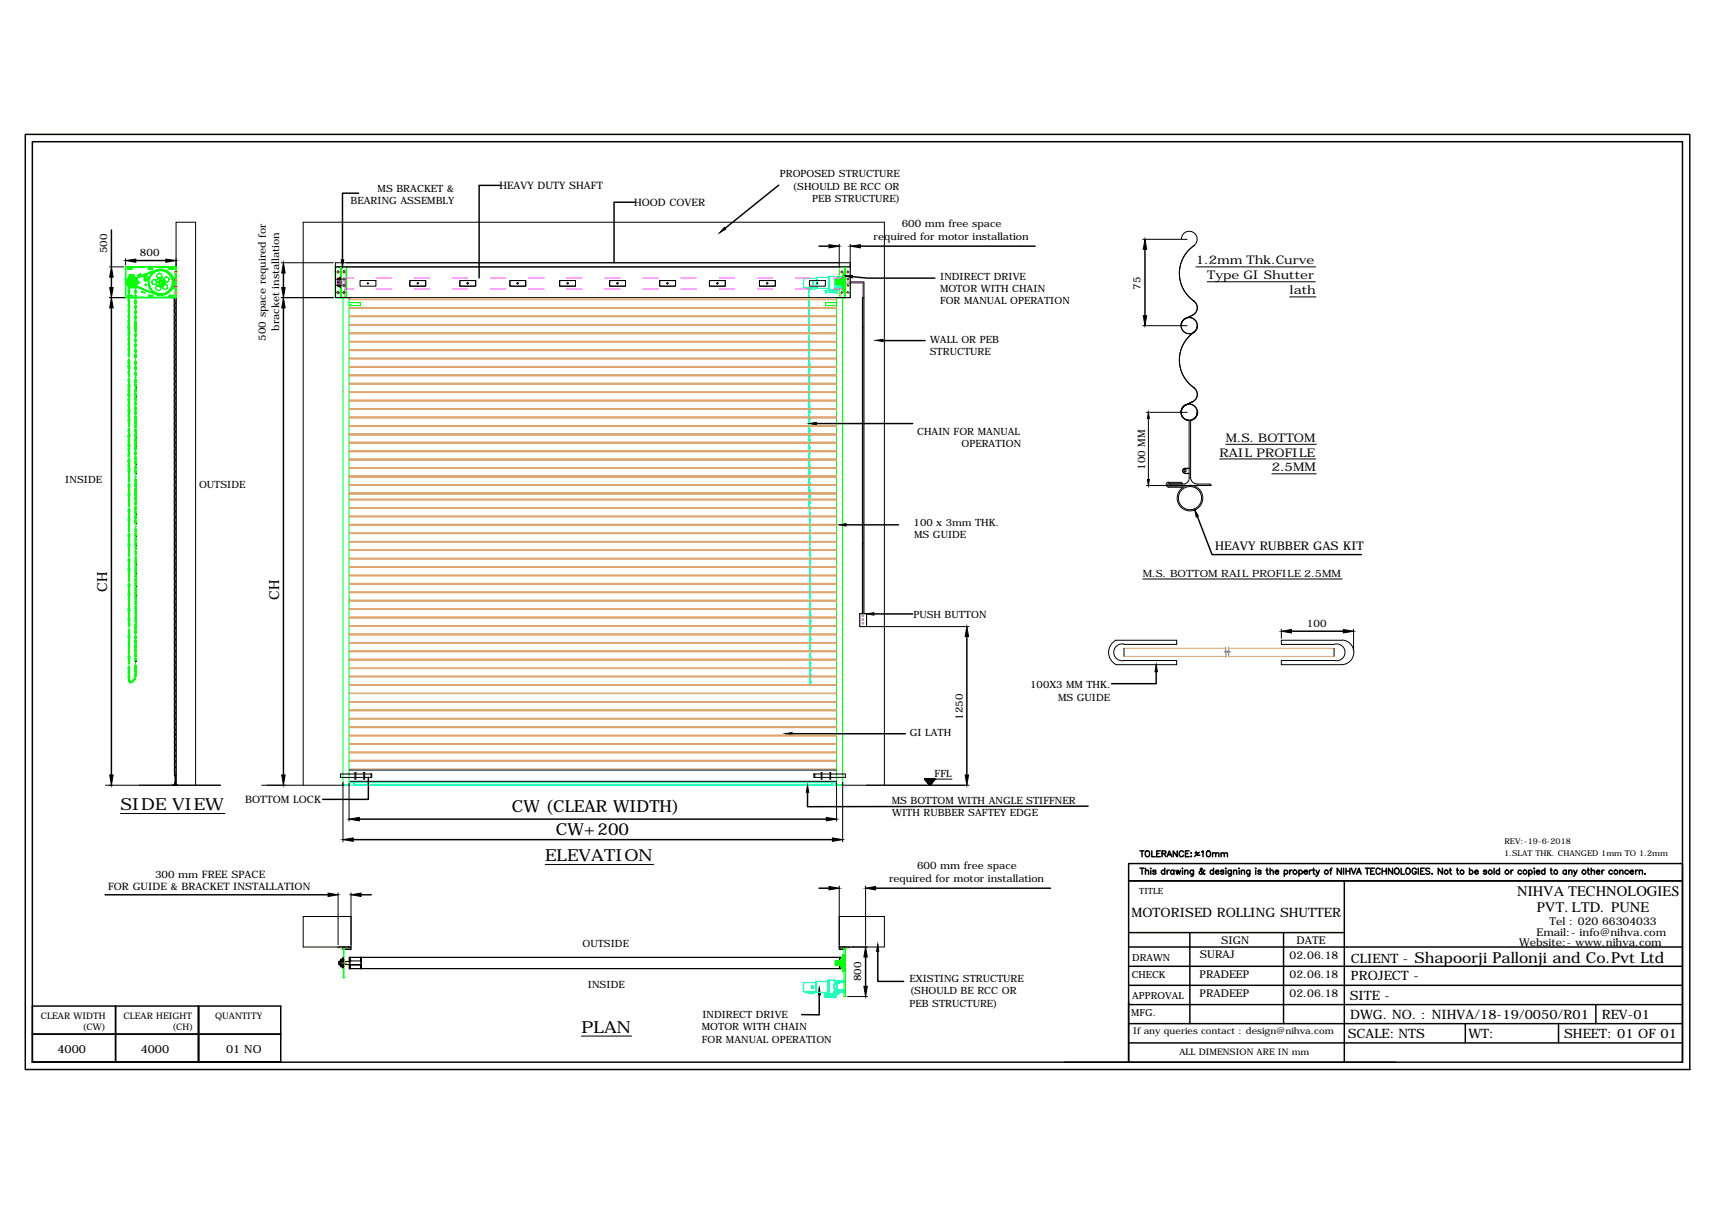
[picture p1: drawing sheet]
<svg xmlns="http://www.w3.org/2000/svg" width="297mm" height="210mm" viewBox="0 0 297 210" stroke-linecap="round" stroke-linejoin="round" font-family="sans-serif">
<defs><g id="words">
<g font-size="2.9">
<text x="20.9" y="140.5">SIDE VIEW</text>
<text x="88.8" y="140.8">CW (CLEAR WIDTH)</text>
<text x="94.6" y="149.4">ELEVATION</text>
<text x="96.5" y="144.9">CW+200</text>
<text x="100.9" y="179.1">PLAN</text>
</g>
<text font-size="2.6" x="245.4" y="167.1">Shapoorji Pallonji and Co.Pvt Ltd</text>
<g font-size="2.5">
<text x="263.3" y="155.5">NIHVA TECHNOLOGIES</text>
<text x="266.6" y="158.2">PVT. LTD. PUNE</text>
</g>
<g font-size="2.4">
<text x="18.6" y="102.7" transform="rotate(-90 18.6 102.7)">CH</text>
<text x="48.4" y="104" transform="rotate(-90 48.4 104)">CH</text>
</g>
<g font-size="2.2">
<text x="196.3" y="159.2">MOTORISED ROLLING SHUTTER</text>
<text x="234.4" y="167.1">CLIENT -</text>
<text x="234.2" y="173.4">SITE -</text>
<text x="234.4" y="170.1">PROJECT -</text>
<text x="234.3" y="176.7">DWG. NO. : NIHVA/18-19/0050/R01</text>
<text x="277.9" y="176.7">REV-01</text>
<text x="233.8" y="180.1">SCALE: NTS</text>
<text x="254.8" y="180">WT:</text>
<text x="271.4" y="180.1">SHEET: 01 OF 01</text>
</g>
<g font-size="2.1">
<text x="207.5" y="45.8">1.2mm Thk.Curve</text>
<text x="209.5" y="48.5">Type GI Shutter</text>
<text x="223.8" y="51">lath</text>
<text x="212.7" y="76.6">M.S. BOTTOM</text>
<text x="211.6" y="79.2">RAIL PROFILE</text>
<text x="220.7" y="81.8">2.5MM</text>
<text x="210.8" y="95.4">HEAVY RUBBER GAS KIT</text>
</g>
<g font-size="1.9">
<text x="268.8" y="160.4">Tel : 020 66304033</text>
<text x="208.2" y="166.3">SURAJ</text>
<text x="211.9" y="163.8">SIGN</text>
<text x="223.8" y="166.3">02.06.18</text>
<text x="224.9" y="163.8">DATE</text>
<text x="263.6" y="164.2">Website:- www.nihva.com</text>
<text x="266.6" y="162.3">Email:- info@nihva.com</text>
<text x="208.1" y="169.6">PRADEEP</text>
<text x="208.1" y="172.9">PRADEEP</text>
<text x="223.8" y="169.7">02.06.18</text>
<text x="223.8" y="173">02.06.18</text>
<text x="10" y="182.6">4000</text>
<text x="24.4" y="182.6">4000</text>
<text x="39.2" y="182.6">01 NO</text>
</g>
<g font-size="1.8">
<text x="86.6" y="32.8">HEAVY DUTY SHAFT</text>
<text x="110" y="35.7">HOOD COVER</text>
<text x="151.6" y="41.6">required for motor installation</text>
<text x="156.4" y="39.4">600 mm free space</text>
<text x="18.6" y="44" transform="rotate(-90 18.6 44)">500</text>
<text x="24.3" y="44.5">800</text>
<text x="197.9" y="50.2" transform="rotate(-90 197.9 50.2)">75</text>
<text x="46.1" y="59.1" transform="rotate(-90 46.1 59.1)">500 space required for</text>
<text x="48.4" y="57.3" transform="rotate(-90 48.4 57.3)">bracket installation</text>
<text x="198.7" y="81.5" transform="rotate(-90 198.7 81.5)">100 MM</text>
<text x="226.8" y="108.8">100</text>
<text x="167" y="124.8" transform="rotate(-90 167 124.8)">1250</text>
<text x="42.5" y="139.3">BOTTOM LOCK</text>
<text x="18.7" y="154.5">FOR GUIDE &amp; BRACKET INSTALLATION</text>
<text x="26.9" y="152.3">300 mm FREE SPACE</text>
<text x="154.2" y="153">required for motor installation</text>
<text x="159.1" y="150.7">600 mm free space</text>
<text x="149.4" y="170.2" transform="rotate(-90 149.4 170.2)">800</text>
</g>
<g font-size="1.7">
<text x="60.8" y="35.4">BEARING ASSEMBLY</text>
<text x="65.5" y="33.3">MS BRACKET &amp;</text>
<text x="135.3" y="30.7">PROPOSED STRUCTURE</text>
<text x="137.5" y="32.9">(SHOULD BE RCC OR</text>
<text x="140.9" y="35.1">PEB STRUCTURE)</text>
<text x="163.1" y="50.7">MOTOR WITH CHAIN</text>
<text x="163.1" y="52.8">FOR MANUAL OPERATION</text>
<text x="163.1" y="48.5">INDIRECT DRIVE</text>
<text x="161.4" y="59.4">WALL OR PEB</text>
<text x="161.3" y="61.5">STRUCTURE</text>
<text x="159.1" y="75.4">CHAIN FOR MANUAL</text>
<text x="166.8" y="77.5">OPERATION</text>
<text x="11.3" y="83.8">INSIDE</text>
<text x="34.5" y="84.7">OUTSIDE</text>
<text x="158.5" y="91.2">100 x 3mm THK.</text>
<text x="158.6" y="93.4">MS GUIDE</text>
<text x="198.3" y="100.1">M.S. BOTTOM RAIL PROFILE 2.5MM</text>
<text x="158.5" y="107.2">PUSH BUTTON</text>
<text x="178.8" y="119.4">100X3 MM THK.</text>
<text x="183.6" y="121.6">MS GUIDE</text>
<text x="157.8" y="127.7">GI LATH</text>
<text x="162.2" y="134.8">FFL</text>
<text x="154.7" y="139.5">MS BOTTOM WITH ANGLE STIFFNER</text>
<text x="154.8" y="141.6">WITH RUBBER SAFTEY EDGE</text>
<text x="101.1" y="164.2">OUTSIDE</text>
<text x="196.5" y="166.7">DRAWN</text>
<text x="102" y="171.4">INSIDE</text>
<text x="157.8" y="170.3">EXISTING STRUCTURE</text>
<text x="157.8" y="172.5">(SHOULD BE RCC OR</text>
<text x="196.4" y="169.6">CHECK</text>
<text x="196.5" y="173.3">APPROVAL</text>
<text x="121.8" y="178.7">MOTOR WITH CHAIN</text>
<text x="121.9" y="176.6">INDIRECT DRIVE</text>
<text x="157.8" y="174.7">PEB STRUCTURE)</text>
<text x="196.3" y="176.3">MFG.</text>
<text x="121.8" y="180.9">FOR MANUAL OPERATION</text>
</g>
<g font-size="1.6">
<text x="7.1" y="176.7">CLEAR WIDTH</text>
<text x="14.3" y="178.7">(CW)</text>
<text x="21.4" y="176.8">CLEAR HEIGHT</text>
<text x="29.9" y="178.8">(CH)</text>
<text x="37.3" y="176.8">QUANTITY</text>
<text x="196.6" y="179.3">If any queries contact : design@nihva.com</text>
<text x="204.6" y="183.1">ALL DIMENSION ARE IN mm</text>
</g>
<text font-size="1.5" x="197.6" y="155.1">TITLE</text>
<g font-size="1.4">
<text x="261" y="148.4">1.SLAT THK. CHANGED 1mm TO 1.2mm</text>
<text x="261" y="146.5">REV:-19-6-2018</text>
</g>
</g></defs>
<!-- layer: 0 -->
<g fill="none" stroke="#dda56e" stroke-width=".17">
<path d="M60.6 59.3h84.5M60.6 59.2h84.5M60.6 57.9h84.5M60.6 57.7h84.5M60.6 56.4h84.5M60.6 56.3h84.5M60.6 54.9h84.5M60.6 54.8h84.5M60.6 53.5h84.5M60.6 53.4h84.5M60.6 52h84.5M60.6 51.9h84.5"/>
<path d="M59.5 67.9h.1M60.6 69.6h84.5M60.6 69.4h84.5M60.6 68.1h84.5M60.6 68h84.5M60.6 66.7h84.5M60.6 66.5h84.5M60.6 65.2h84.5M60.6 65.1h84.5M60.6 63.7h84.5M60.6 63.6h84.5M60.6 62.3h84.5"/>
<path d="M60.6 62.1h84.5M60.6 60.8h84.5M60.6 60.6h84.5M60.6 73.9h84.5M60.6 73.8h84.5M60.6 72.5h84.5M60.6 72.3h84.5M60.6 71h84.5M60.6 70.9h84.5M60.6 75.4h84.5M60.6 75.3h84.5M60.6 76.9h84.5"/>
<path d="M60.6 76.7h84.5M60.6 78.3h84.5M60.6 78.2h84.5M60.6 79.8h84.5M60.6 79.7h84.5M60.6 81.3h84.5M60.6 81.1h84.5M60.6 82.7h84.5M60.6 82.6h84.5M60.6 84.2h84.5M60.6 84.1h84.5M60.6 85.7h84.5"/>
<path d="M60.6 85.5h84.5M60.6 99.9h84.5M60.6 99.8h84.5M60.6 98.4h84.5M60.6 98.3h84.5M60.6 97h84.5M60.6 96.8h84.5M60.6 95.5h84.5M60.6 95.4h84.5M60.6 94.1h84.5M60.6 93.9h84.5M60.6 92.6h84.5"/>
<path d="M60.6 92.4h84.5M60.6 91.1h84.5M60.6 91h84.5M60.6 89.6h84.5M60.6 89.5h84.5M60.6 88.2h84.5M60.6 88h84.5M60.6 86.7h84.5M60.6 86.6h84.5M60.6 118.9h84.5M60.6 118.8h84.5M60.6 117.4h84.5"/>
<path d="M60.6 117.3h84.5M60.6 116h84.5M60.6 115.9h84.5M60.6 114.5h84.5M60.6 114.4h84.5M60.6 113.1h84.5M60.6 112.9h84.5M60.6 111.6h84.5M60.6 111.4h84.5M60.6 110.1h84.5M60.6 110h84.5M60.6 108.7h84.5"/>
<path d="M60.6 108.5h84.5M60.6 107.2h84.5M60.6 107h84.5M60.6 105.7h84.5M60.6 105.6h84.5M60.6 104.3h84.5M60.6 104.1h84.5M60.6 102.8h84.5M60.6 102.7h84.5M60.6 101.4h84.5M60.6 101.2h84.5M195 113.9h17.7"/>
<path d="M195 112.5h17.7M213.2 113.9h18.3M213.2 112.5h18.3M60.6 133.4h84.5M60.6 132.1h84.5M60.6 131.9h84.5M60.6 130.6h84.5M60.6 130.5h84.5M60.6 129.1h84.5M60.6 129h84.5M60.6 127.7h84.5M60.6 127.5h84.5"/>
<path d="M60.6 126.2h84.5M60.6 126.1h84.5M60.6 124.7h84.5M60.6 124.6h84.5M60.6 123.3h84.5M60.6 123.1h84.5M60.6 121.8h84.5M60.6 121.7h84.5M60.6 120.3h84.5M60.6 120.2h84.5"/>
</g>
<g fill="none" stroke="#0f0" stroke-width=".17">
<path d="M58.2 51.6h2.4v84.1M59.5 51.6v84.5h1.1M60.6 52.5h1.9v.5h-1.9M60.7 52.8h.1M145 48.7v.6M145 48.5h.1M145 48.8h.1M145 48.5h1M145 48.5v.9h1M145 48.8h.2M145 49.1h.2v.2h.8M145 49.1h.2"/>
<path d="M145 48.7h.1M145 49h1M145.1 52.5h-1.9v.5h1.9M145.2 48.8h.1M145.6 46.6v.2M145.6 46.9v.2M145.6 47.2v.2M145.6 47.5v.2M145.6 47.9v.1M145.6 50.2v.2M145.6 50.5v.2M145.6 50.8v.2"/>
<path d="M145.6 51.2v.2M145.6 51.5v.1M145.9 46.3h-.3v.1M146 46.3h.2M146 48.7h-.8v.1M146 48.4v1.1M146 48.4h.2M146 49.5h.2M146.3 47.6h.1M146.3 50.4h.1M146.3 51.6h.5M146.3 46.3h.5"/>
<path d="M146.3 47.8l-.1 .1v2.2l.1 .1M146.3 46.3l.2 .1v5.2h-.2M146.3 47.5v2.9M146.5 48.5v2.2M146.5 46.3v.1M146.5 46.6v.2M146.5 46.9v.2M146.5 47.2v1.2M146.5 50.8v.3M146.5 51.2v.2M146.5 51.5v.1M146.5 48.4v.1"/>
<path d="M146.5 49.6v-.1v.1M146.5 47.4h-.2v3.2h.2M146.5 49.7h.1M146.5 49.9h.1M146.5 48.1h.1M146.5 48.2h.1M146.6 46.3v5.3M146.6 48.7h-1.7v.5h1.7M146.6 46.3v.1M146.6 46.6v.2M146.6 46.9v.2M146.6 47.2v.2"/>
<path d="M146.6 47.5v.3M146.6 47.9v.2M146.6 48.2v.2M146.6 48.5v.3M146.6 48.9v.2M146.6 49.2v.2M146.6 49.5v.2M146.6 49.9v.2M146.6 50.2v.2M146.6 50.5v.2M146.6 50.8v.3M146.6 51.2v.2"/>
<path d="M146.6 51.5v.1M147 51.6h.2M147 46.3h.2M147.3 46.3h.2v.1M147.5 51.5v.1h-.2M147.5 46.6v.2M147.5 46.9v.2M147.5 47.2v.2M147.5 47.5v.3M147.5 47.9v.2M147.5 48.2v.2M147.5 48.5v.3"/>
<path d="M147.5 48.9v.2M147.5 49.2v.2M147.5 49.5v.2M147.5 49.9v.2M147.5 50.2v.2M147.5 50.5v.2M147.5 50.8v.3M147.5 51.2v.2M22.4 64v.3M23.5 64.2v.3M22.4 117.8l-.1 .1M59.5 136.2h1.1"/>
<path d="M145.1 136.1h1.1v-84.5h-1.1v84.6h1.1M58.7 164.3h1.9v.1h-1.9zM59.5 164.4v5.2h.2v-5.2M145.6 164.3h1.9v.1h-1.9zM146.4 164.4v8.5h.3v-8.5M146.6 164.4v3.1M146.6 169.7v3.2"/>
<circle cx="146.1" cy="50.7" r=".15"/>
<circle cx="146.1" cy="47.2" r=".15"/>
<circle cx="147.1" cy="48.4" r=".15"/>
<circle cx="147.1" cy="47.2" r=".15"/>
<circle cx="147.1" cy="50.7" r=".15"/>
<circle cx="147.1" cy="49.5" r=".15"/>
</g>
<path d="M59.8 50.1v1.5h-1.6M145.9 51v.6h1.6" fill="none" stroke="#b88a5c" stroke-width=".17"/>
<g fill="none" stroke="#f0f" stroke-width=".17">
<path d="M59.8 49.5h.1M59.8 48.7h-1.4v.6h1.4M59.9 48.2v2M61.3 48.2h-1.5v2h1.5M65.3 50.2h2.7M65.3 48.2h2.7M71.9 50.2h2.7M71.9 48.2h2.7M78.5 50.2h2.7M78.5 48.2h2.7M85.1 50.2h2.7M85.1 48.2h2.7"/>
<path d="M91.7 50.2h2.7M91.7 48.2h2.7M98.3 50.2h2.7M98.3 48.2h2.7M104.9 50.2h2.7M104.9 48.2h2.7M111.5 50.2h2.7M111.5 48.2h2.7M118.1 50.2h2.7M118.1 48.2h2.7M124.8 50.2h2.6M124.8 48.2h2.6"/>
<path d="M131.4 50.2h2.6M131.4 48.2h2.6M138 50.2h2.6M138 48.2h2.6M144.6 48.2h1.5v2M144.6 50.2h1.5M146 48.2v2"/>
</g>
<path d="M59.9 48.8l-.1 .1" fill="none" stroke="#b85c8a" stroke-width=".17"/>
<g fill="none" stroke="#000" stroke-width=".17">
<path d="M19 51.6h10.9M19 46.3h2.4M21.8 44.9v1.1M30.6 44.9v1.1M48.8 51.6h9.1M48.8 45.6h9.1M58.2 46.3h89.3M60.6 51.7h.1M62.5 48.7h2.7v.9h-2.7zM63.7 49.1h.2l-.1 .2zM71.1 48.7h2.8v.9h-2.8zM72.5 49.1h.1l-.1 .2z"/>
<path d="M79.8 48.7h2.7v.9h-2.7zM81 49.1h.1l.1 .1zM88.5 48.7h2.7v.9h-2.7zM89.7 49.1h.2l-.1 .2zM97.1 48.7h2.8v.9h-2.8zM98.5 49.1h.1l-.1 .2zM105.8 48.7h2.7v.9h-2.7zM107 49.1h.1l.1 .1zM114.5 48.7h2.7v.9h-2.7zM115.7 49.1h.2l-.1 .2zM123.1 48.7h2.7v.9h-2.7zM124.4 49.1h.2l-.2 .2z"/>
<path d="M131.8 48.7h2.7v.9h-2.7zM133 49.1h.1l.1 .1zM140.4 48.7h2.8v.9h-2.8zM141.7 49.1h.2l-.1 .2zM145.6 42.4v3.9M145.9 48.7h.6M147.5 42.4v9.2h-89.3v-6h89.3M147.5 48.9h2.4v57.6h.5v2.2M149.6 51.6h.1M149.6 56.9h.1M149.6 51.6v54.9h-.4v2.2h18.9M198.3 56.5h7.7"/>
<path d="M198.3 41.5h7.7M204.9 56.5a1.42 1.42 0 0 1 2.1-1.3 1.42 1.42 0 0 1 .1 2.5M205 56.5a1.38 1.38 0 0 1 2-1.2 1.38 1.38 0 0 1 .1 2.3M205 41.5a1.38 1.38 0 0 1 2-1.2 1.38 1.38 0 0 1 .1 2.3M205.6 55.3a1.42 1.42 0 0 0 .1 2.4 1.42 1.42 0 0 0 2.1-1.2M206.9 54.7l-1.3 .6M207 52.1a1.42 1.42 0 0 1 .8 1.3 1.42 1.42 0 0 1-.9 1.3M207.1 52.2a1.38 1.38 0 0 1-.2 2.4M207.3 42.5a5.8 5.8 0 0 0 0 9.8M207.3 57.6a5.8 5.8 0 0 0 0 9.7M207.5 46.3h20.7M207.7 56.5h.1"/>
<path d="M209.5 48.9h18.7M223.8 51.5h4.5M23.5 67.2h.1M23.5 68.8h.1M23.5 75.8h.1M23.5 77.4h.1M23.5 69.5h.1M23.5 72h.1M23.5 73.5v.1M23.5 78.1v.1M198.9 71.5h7.1M199.2 72.6v10.6"/>
<path d="M204.9 71.5h.1M204.9 71.5a1.42 1.42 0 0 1 2.1-1.2 1.42 1.42 0 0 1 .1 2.4M205 71.5a1.38 1.38 0 0 1 2-1.2 1.38 1.38 0 0 1 .1 2.3M205.6 70.3a1.42 1.42 0 0 0 .1 2.5 1.42 1.42 0 0 0 2.1-1.3M206.3 72.9v10M206.7 72.8l-.1 .2v9.8M207 67.2a1.42 1.42 0 0 1 .8 1.3 1.42 1.42 0 0 1-.9 1.2M207.1 67.3a1.38 1.38 0 0 1-.2 2.4l-1.3 .6 1.3-.6M207.7 71.5h.1M211.6 79.6h16.7M212.7 77.1h15.7M23.5 80.6h.1"/>
<path d="M23.5 82.2h.1M23.5 84.5h.1M23.5 86h.1M23.5 89.3h.1M23.5 90.8h.1M23.5 93.1h.1M23.5 94.7h.1M23.5 97.9h.1M23.5 99.5h.1M23.5 86.8h.1M23.5 95.4h.1M149.6 94.3h.1"/>
<path d="M198.9 84.2h11.2M202.8 83.7h2.1M202.8 84.3h3.1M202.8 83.9l-.2 .2 .2 .2M202.8 83.6a.44 .44 0 0 0-.5 .5 .44 .44 0 0 0 .5 .4h2.5M203.1 84l-.2 .2M204.9 83.7l.2 .2h-2.3M205.6 82.2h.7M205.9 84.3a2.22 2.22 0 0 1 2.8 2.5 2.22 2.22 0 0 1-3.5 1.5 2.22 2.22 0 0 1 .1-3.8M206.3 81.2h-.7a.44 .44 0 0 0-.4 .5 .44 .44 0 0 0 .4 .4h.7M206.3 81.3h-.7a.4 .4 0 0 0-.4 .4 .4 .4 0 0 0 .4 .4M206.4 82.9a1.16 1.16 0 0 1-.8 1.1h-2.5"/>
<path d="M206.6 82.8a1.16 1.16 0 0 0 1.1 1.2h2.3l.1 .2M220.7 82.2h7.7M23.5 114.8h.1M23.5 109.5h.1M23.5 111.6v.1M23.5 113.2h.1M23.6 101.8h.1M23.6 103.3h.1M23.6 106.5h.1M23.6 104v.1M23.6 108.1h.1M193.6 111.1h10.6v.7h-9.2"/>
<path d="M193.6 111.1a2.39 2.39 0 0 0 0 4.2h10.6v-.7h-9.2M195 112.5v1.4M195.1 111.7a1.46 1.46 0 0 0-1.9 1.5 1.46 1.46 0 0 0 1.9 1.4M198.3 100.4h34.6M222.3 109.2v1.5M231.5 114.6h-9.2v.7h10.6M231.5 112.5v1.4M231.5 111.8a1.46 1.46 0 0 1 1.9 1.4 1.46 1.46 0 0 1-1.9 1.4M232.9 111.1h-10.6v.7h9.2M232.9 111a2.14 2.14 0 0 1 2 2.2 2.14 2.14 0 0 1-2 2.1M234.9 109.2v3.6M18.3 136.2h20"/>
<path d="M30.3 134.6l.1 .2v1.4M30.4 134.8v1.4M30.4 135.8l-.1 .4h-.3M30.4 136.2h.4M30.5 134.6v-.2h-.2l.2 .4M30.5 134.6l-.1-.2-.1 .2M45.4 136.2h14.1M52.6 136.2v-97.6h100.8v97.6M59.5 135.7v10.3M60.6 135.8v6.6M60.6 135.5h84.5M60.6 133.6h84.5"/>
<path d="M61.6 134h.2v1.2h-.2zM61.6 134.3h-2.5v.6h2.5M61.8 134.3h1.3M61.8 134.9h1.3M63.1 134h.2v1.2h-.2zM63.3 134.3h1.2v.6h-1.2M64.4 134.3v.6M141.4 134.3v.6M142.5 134h.1v1.2h-.1zM142.5 134.3h-1.3v.6h1.3M142.6 134.3h1.4M142.6 134.9h1.4"/>
<path d="M144 134h.1v1.2h-.1zM144.1 134.3h2.6v.6h-2.6M145.1 135.8v6.6M146.2 136.2h21.9M146.2 135.7v10.3M160.4 135.2h.1M160.4 135.2h4.8M160.4 135.2l1 1M160.5 135.2h.1M160.5 135.2h.1v.1M160.6 135.2v.1zM160.6 135.4l.1-.2-.1 .3"/>
<path d="M160.6 135.2v.1M160.7 135.5l.1-.3-.1 .3M160.7 135.2v.3zM160.7 135.5l.2-.3-.2 .3M160.9 135.2l-.1 .4M160.9 135.6l.1-.4-.1 .4M160.9 135.7l.2-.5-.2 .5M160.9 135.2l-.1 .4zM161 135.8l.2-.6-.2 .6M161.1 135.2l-.1 .5M161.1 135.9l.2-.7-.2 .7M161.1 136l.2-.8-.2 .8"/>
<path d="M161.1 136l.3-.8-.3 .8M161.2 135.2l-.1 .7zM161.3 135.2l-.2 .7M161.3 136.1l.2-.9-.2 .9M161.3 136.1l.3-.9-.2 1M161.4 136.2l.2-1-.2 1M161.4 136.2l.3-1-.3 1M161.4 135.2l-.2 .8zM161.4 136.1l.3-.9-.3 1M161.4 136.1l.3-.9-.3 .9M161.5 135.2l-.3 .8M161.5 136l.3-.8-.2 .8"/>
<path d="M161.7 135.2l-.2 .8M161.7 135.8l.2-.6-.3 .7M161.7 135.8l.2-.6-.2 .6M161.8 135.7l.2-.5-.2 .5M161.8 135.6l.2-.4-.2 .5M161.9 135.6l.1-.4-.1 .4M161.9 135.2l-.2 .5M161.9 135.5l.1-.3-.1 .3M162 135.5v-.3v.3M162 135.5l.1-.3-.1 .3M162.1 135.2l-.1 .2zM162.1 135.3l.1-.1-.1 .1"/>
<path d="M162.1 135.2v.2M162.2 135.2l-.1 .1M162.2 135.2h.1M162.2 135.2l-.8 1M20.9 141.1h18.1M58.7 154.9v9M60.9 159h-8.3v5.3h8.3M60.9 154.9v9.8h-1.4v-.4M94.6 150h18.8M145.6 159h7.8v5.3h-7.8M145.6 153.7v11h1.1v-.4M150.2 153.7v10.2"/>
<path d="M60.6 164.3v.1M60.6 166.1h.1v1.9M60.6 166.4l.1-.1-.1 .1M60.6 167.5l.1-.1-.1 .1M60.6 167.7l.1-.2-.1 .2M60.6 168l.1-.2-.1 .2h85.3M60.6 166.1h85.3v1.9h-85.3zM60.6 166.7l.1-.1-.1 .1h2M60.6 167.4h.1M60.6 166.1h85.3M60.7 166.4l-.1 .1 .1-.1M60.7 166.6v.1"/>
<path d="M60.7 166.7h.1M60.7 167.7l-.1 .1M60.7 166.1l-.1 .2M60.7 166.2l-.1 .1M60.7 166.2l-.1 .2M60.7 166.3l-.1 .2M60.7 166.4l-.1 .2M60.7 166.5l-.1 .2M60.7 167.5l-.1 .1M60.7 167.7l-.1 .2M60.7 167.8l-.1 .1M60.7 167.9l-.1 .1"/>
<path d="M60.7 168h.1M60.7 166.8h-2v.5h4l-.1 .2M60.9 164.3h-1.2v.3h1.2M62.6 166.4l.1-.1-.1 .2M62.6 167.4h-2M62.6 167.7l.1-.1-.1 .2M62.6 166.1v1.9l.1-.1-.1 .1M62.6 166.2l.1-.1v1.9M62.6 166.1h.1M62.7 166.1l-.1 .1M62.7 167.3l-.1 .2M62.7 166.1l-.1 .2 .1-.2"/>
<path d="M62.7 166.4l-.1 .2 .1-.2M62.7 166.7l-.1 .1h.1M62.7 167.4l-.1 .1 .1-.1M62.7 167.7l-.1 .1 .1-.1M62.7 168h.1M62.7 166.2l-.1 .1M62.7 166.2l-.1 .2M62.7 166.3l-.1 .1M62.7 166.4l-.1 .1M62.7 166.5l-.1 .1M62.7 166.5l-.1 .2M62.7 166.6l-.1 .1"/>
<path d="M62.7 166.7v.1M62.7 167.5l-.1 .1M62.7 167.5l-.1 .2M62.7 167.6l-.1 .2M62.7 167.8l-.1 .1M62.7 167.8l-.1 .2M62.7 167.9l-.1 .1M100.9 179.7h8.7M145.6 164.4h.9v.2h-.9M145.7 166.1v.6M145.7 167.5v.5M147.1 172.9h3.4"/>
<circle cx="205.6" cy="81.7" r=".19"/>
<circle cx="206.5" cy="86.4" r="2.01"/>
</g>
<g fill="none" stroke="#0ff" stroke-width=".17">
<path d="M140.1 49.9v.1l-.3 .1h.3v-.2M140.3 50.1h.1M140.3 50.1h1M140.4 50.1h-.1M140.5 50.1h.1M140.7 49.9v.3M140.7 50.1h.1M140.9 48.8h.3v.5h-.3zM141 49.9v.3M141 48.9l.1 .1zM141 49.2v.1zM141.3 50.1h.1"/>
<path d="M141.6 48.3h-2.1v1.6h2.1M141.8 48.6h.1M141.8 49.5h.1M141.8 48.1v1.9M143.2 50.4h1.9M143.2 50.7h1.9zM143.3 50.5v.2zM143.4 50.6l.1 .1zM143.5 50.7h.1M143.5 50.5l.1 .2zM143.7 47.9h1.2v2.3h-1.2zM143.7 48.1l-2.1 .1v1.8h2.1"/>
<path d="M143.8 48.2l.1 .1zM143.9 49.1h.1M143.8 49.9h.1zM143.9 50.6v.1zM144 50.6v.1zM144 47.9v2.3M144 50.6l.1 .1zM144.1 50.6l.1 .1zM144.2 50.6v.1zM144.3 50.6v.1zM144.3 50.6l.1 .1zM144.7 50.5v.2z"/>
<path d="M144.8 50.7h.1M144.9 50.6v.1zM144.9 49.9h.1M144.9 49.4h.4M144.9 48.5h.4M144.9 50h.4M144.9 50.5l.1 .2zM145.1 50.3v.5M145.2 50.9h.1M145.2 48.2h1.3M145.2 48.1h1.3M145.2 49.9h1.3"/>
<path d="M145.2 49.7h.1M145.2 50.3h-2v.5h2M145.2 49.7v.2M145.2 48.1v.2M145.2 49.6v.1M145.2 48v.1M145.3 50.2h.1M145.3 50.3h.1M145.3 50.1h1.2M145.3 49.7h1.2M145.3 48h-.1v.3h.1M145.3 50.2h-.1v.7"/>
<path d="M145.4 50.3h.1M145.7 50.1l-.3 .3M146.5 48h-1.2v2.3M146.5 48.3l-1.2 .2M146.5 49.6h-1.3v.3h.1M59.8 136.2h86.1M60.7 136.2v-.4h84.3v.4M61.3 136.2v-.4l.1 .4M61.4 136.2h82.9M144.3 136.2v-.4l.1 .4"/>
<circle cx="141.1" cy="48.9" r=".02"/>
<circle cx="141.1" cy="49.2" r=".02"/>
<circle cx="141.7" cy="48.6" r=".02"/>
<circle cx="141.7" cy="49.5" r=".02"/>
<circle cx="143.9" cy="48.2" r=".02"/>
<circle cx="143.9" cy="49.9" r=".02"/>
<circle cx="143.9" cy="49.1" r=".02"/>
</g>
<!-- layer: Guides -->
<path d="M30.2 51.6l.1 82.9M30.6 51.5v84.7" fill="none" stroke="#000" stroke-width=".17"/>
<!-- layer: strips -->
<g fill="none" stroke="#000" stroke-width=".17">
<path d="M30.5 53.5l-.2 .4 .2 .5M30.5 58.5l-.2 .4 .2 .5-.2 .3v.4l.2 .3M30.5 56.5l-.2 .5 .2 .5-.2 .3v.3l.2 .3M30.5 55.5l-.2 .5 .2 .5M30.5 54.6l-.2 .5 .2 .5M30.5 51.6l-.2 .5 .2 .4-.2 .5 .2 .5M30.5 79.8l-.2 .5 .2 .5M30.5 67.1l-.2 .5 .2 .5-.2 .3v.4l.2 .3M30.5 69.1l-.2 .5 .2 .4-.2 .5 .2 .5-.2 .5 .2 .4-.2 .5 .2 .5-.2 .5 .2 .5-.2 .3v.4l.2 .3-.2 .5 .2 .4M30.5 75.9l-.2 .4 .2 .5M30.5 76.8l-.2 .5 .2 .4M30.5 77.9l-.2 .5 .2 .4"/>
<path d="M30.5 78.8l-.2 .5 .2 .5M30.5 65.2l-.2 .5 .2 .5M30.5 66.2l-.2 .4 .2 .5M30.5 61.3l-.2 .5 .2 .5-.2 .5 .2 .5-.2 .3v.3l.2 .3-.2 .5 .2 .5M30.5 60.4l-.2 .5 .2 .5M30.5 95.8l-.2 .5 .2 .5M30.5 93.7l-.2 .3v.4a.36 .36 0 0 1 .2 .4 .36 .36 0 0 1-.2 .3v.3l.2 .3M30.5 91.7l-.2 .3v.4a.36 .36 0 0 1 .2 .3 .36 .36 0 0 1-.2 .3v.4l.2 .3M30.5 80.8l-.2 .5 .2 .5-.2 .3v.4l.2 .3M30.5 98.8l-.2 .3v.4a.36 .36 0 0 1 .2 .3 .36 .36 0 0 1-.2 .3v.4l.2 .3-.2 .3v.4a.36 .36 0 0 1 .2 .3 .36 .36 0 0 1-.2 .3v.4l.2 .4-.2 .3v.3a.36 .36 0 0 1 .2 .3 .36 .36 0 0 1-.2 .4v.4a.36 .36 0 0 1 .2 .3 .36 .36 0 0 1-.2 .3v.4l.2 .3M30.5 96.8l-.2 .3v.4a.36 .36 0 0 1 .2 .3 .36 .36 0 0 1-.2 .3v.4l.2 .3M30.5 86.7l-.2 .3v.4a.36 .36 0 0 1 .2 .3 .36 .36 0 0 1-.2 .3v.4l.2 .3-.2 .3v.4a.36 .36 0 0 1 .2 .3 .36 .36 0 0 1-.2 .3v.4l.2 .3"/>
<path d="M30.5 90.7l-.2 .5 .2 .5M30.5 84.7l-.2 .3v.3a.36 .36 0 0 1 .2 .3 .36 .36 0 0 1-.2 .4v.3l.2 .4M30.5 82.6l-.2 .3v.4a.36 .36 0 0 1 .2 .3 .36 .36 0 0 1-.2 .3v.4l.2 .3M30.5 109.9l-.2 .6 .2 .4-.2 .3v.4a.36 .36 0 0 1 .2 .3 .36 .36 0 0 1-.2 .4v.3l.2 .4M30.5 107.9l-.2 .3v.4a.36 .36 0 0 1 .2 .3 .36 .36 0 0 1-.2 .4v.3l.2 .3M30.5 105.9l-.2 .3v.4a.36 .36 0 0 1 .2 .3 .36 .36 0 0 1-.2 .3v.4l.2 .3M30.5 114.9l-.2 .3v.4a.36 .36 0 0 1 .2 .3 .36 .36 0 0 1-.2 .3v.4a.36 .36 0 0 1 .2 .3 .36 .36 0 0 1-.2 .4v.3l.2 .3M30.5 117.9l-.2 .5 .2 .5-.2 .3v.3l.2 .3M30.5 119.8l-.2 .5 .2 .5-.2 .3v.4l.2 .3M30.5 113l-.2 .5 .2 .5-.2 .3v.3l.2 .3M30.5 130.2l-.2 .4 .2 .5-.2 .5 .2 .5-.2 .3v.4l.2 .3-.2 .5 .2 .4M30.5 121.8l-.2 .5 .2 .4-.2 .5 .2 .5-.2 .5 .2 .5-.2 .4 .2 .5-.2 .3v.4l.2 .3-.2 .5 .2 .5"/>
<path d="M30.5 127.3l-.2 .5 .2 .5-.2 .3v.3l.2 .3-.2 .5 .2 .5"/>
</g>
<!-- layer: labeling -->
<g fill="none" stroke="#0f0" stroke-width=".17">
<path d="M22.3 49.7v-.5l.1-.1 .1 .1v.5l-.1 .1M22.3 50.2v.4M22.3 51v.5M22.3 51.9v.5M22.3 53.7v.5M22.3 54.6v.5M22.3 56.5v.8h.1M22.3 57.3v.9M22.3 58.6v.4M22.3 59.5v.5l.1 .1M22.3 49.3h.2v.4h-.2M22.3 50.2h.2v.4"/>
<path d="M22.3 51.9h.2l-.1 .5M22.3 52.9h.2v.4M22.3 53.7h.2v.5h-.2M22.3 55.6h.2v.7h-.2M22.3 56.5h.2l-.1 .8M22.3 59.5h.2v.4h-.2M22.3 52.4l.1 .1M22.3 53.3l.1 .1M22.3 54.2l.1 .1M22.3 55.1l.1 .1M22.3 56.3l.1 .2M22.3 57.2l.1 .1"/>
<path d="M22.3 58.2l.1 .1M22.3 51.5l.1 .1M22.3 50.6l.1 .1M22.3 59l.1 .2M22.3 59l.1 .1M22.3 49.7l.1 .1M22.4 52.7l-.1 .1v.5M22.4 55.4l-.1 .1v.8M22.4 50l.1 .2v.4l-.1 .1M22.4 50.9l.1 .1v.5l-.1 .1M22.4 51.8l.1 .1v.5l-.1 .1M22.4 52.7l.1 .1v.5l-.1 .1"/>
<path d="M22.4 53.6l.1 .1v.5l-.1 .1M22.4 54.5l.1 .1v.5l-.1 .1M22.4 55.4l.1 .1v.5l-.1 .1M22.4 56.3l.1 .2v.8h-.1M22.4 57.2l.1 .1v.9l-.1 .1M22.4 58.5l.1 .1v.4l-.1 .2M22.4 59.4l.1 .1v.5l-.1 .1M22.4 57.6l-.1 .1h.2v.5h-.2M22.4 51.8l-.1 .1M22.4 49.8v.2M22.4 50.7v.2M22.4 51.6v.2"/>
<path d="M22.4 52.5v.2M22.4 53.4v.2M22.4 54.3v.2M22.4 55.2v.2M22.4 56.1v.2M22.4 56.5v.2M22.4 57v.2M22.4 57.3v.3M22.4 58.3v.2M22.4 59.2v.2M22.4 53.6l-.1 .1M22.4 54.5l-.1 .1"/>
<path d="M22.4 54.6h-.1M22.4 56.3l-.1 .2M22.4 57.2l-.1 .1M22.4 57.3h-.1M22.4 56.7l-.1 .1M22.4 56.7l.1 .1M22.4 57.6l.1 .1M22.4 50.9l-.1 .1M22.4 51h-.1M22.4 50l-.1 .2M22.4 58.5l-.1 .1M22.4 59.4l-.1 .1"/>
<path d="M22.5 51v.5h-.2M22.5 54.6l-.1 .5M22.5 58.6v.4M22.5 56h-.2l.1 .1M22.5 56.9h-.2l.1 .1M22.5 56.9l-.1 .1M22.5 56.3l-.1 .2M23.4 56.2l.1 .1M23.4 57.1l.1 .1M23.4 56.1l.1-.1 .2 .1M23.4 53.5l.1-.5v.6M23.4 54h.2l-.1 .5z"/>
<path d="M23.4 57.1h.2M23.4 59.3l.1-.6 .1 .6M23.4 50.8l.1-.5 .1 .5M23.4 49.5h.2l-.1 .5zM23.4 51.3l.1 .5 .1-.5M23.4 52.2h.2l-.1 .5zM23.4 57.9h.2l-.1 .5zM23.4 56.2h.2M23.4 56.1h.2M23.5 52.9l.2 .2v.4l-.2 .1M23.5 54.8v.6zM23.5 56.6v-.9l-.1 .8 .2 .2v.8"/>
<path d="M23.5 56.5l-.1 .2v.8l.1 .1M23.5 57.8l-.1 .1v.5l.1 .1M23.5 57.8l.2 .1v.5l-.2 .1M23.5 52.1h-.1v.5l.1 .1M23.5 51.1l.2 .2v.4l-.2 .1M23.5 49v.3M23.5 50v.2M23.5 50.9v.2M23.5 51.8v.3M23.5 52.7v.2M23.5 53.6v.2M23.5 54.5v.2"/>
<path d="M23.5 55.4v.3M23.5 56.3v.2M23.5 56.7v.2M23.5 57.2v.2M23.5 57.6v.2M23.5 58.5v.2M23.5 59.4v.2M23.5 49.3l-.1 .1v.5l.1 .1M23.5 50.2l-.1 .2v.4l.1 .1M23.5 51.1l-.1 .2v.4l.1 .1M23.5 52.9l-.1 .2v.4l.1 .1M23.5 53.8l-.1 .2v.4l.1 .1"/>
<path d="M23.5 54.7l-.1 .1v.5l.1 .1M23.5 55.7h-.1v.9l.1 .1M23.5 58.7l-.1 .1v.5l.1 .1M23.5 59.6l-.1 .1v.5l.1 .1M23.5 56.6l-.1 .9M23.5 59.6v.7zM23.5 49.3l.2 .1v.5l-.2 .1M23.5 50.2l.2 .2v.4l-.2 .1M23.5 52.1h.2v.5l-.2 .1M23.5 53.8l.2 .2v.4l-.2 .1M23.5 54.7l.2 .1v.5l-.2 .1M23.5 55.7h.2v.9l-.2 .1"/>
<path d="M23.5 56.5l.2 .2v.8l-.2 .1M23.5 58.7l.2 .1v.5l-.2 .1M23.5 59.6l.2 .1v.5l-.2 .1M23.5 56.9l-.1 .1M23.5 56.9l.2 .1M23.6 48.9a.66 .66 0 0 0-.8-.6 .66 .66 0 0 0-.5 .9M23.7 56.2l-.2 .1M23.7 57.1l-.2 .1M22.3 60.4v.5M22.3 61.3v.5M22.3 62.5v.5M22.3 64.8v-.4l.1-.1 .1 .1v.4l-.1 .2"/>
<path d="M22.3 65.8v.4M22.3 67.5v.5M22.3 70.1v.4M22.3 74.4v.4M22.3 75.4v.4M22.3 78.7v.4M22.3 62.5h.2v.5h-.2M22.3 64.4h.2v.4h-.2M22.3 65.8h.2v.4h-.2M22.3 66.7h.2v.5h-.2M22.3 68.4h.2v.4h-.2M22.3 69.2h.2v.4h-.2"/>
<path d="M22.3 71.9h.2l-.1 .5M22.3 74.4h.2v.4h-.2M22.3 75.4h.2l-.1 .5M22.3 76.2h.2v.5M22.3 77h.2v.4h-.2M22.3 77.8h.2v.5h-.2M22.3 79.7l.1-.1 .1 .1-.1 .5M22.3 63l.1 .1M22.3 64.8l.1 .2M22.3 60.9l.1 .1M22.3 61.8l.1 .1M22.3 61.8h.1"/>
<path d="M22.3 65.3l.1 .1M22.3 68l.1 .1M22.3 66.2l.1 .1M22.3 69.6l.1 .2M22.3 70.5l.1 .1M22.3 72.3l.1 .1M22.3 76.7l.1 .1M22.3 74.8l.1 .2M22.3 76.7h.1M22.3 78.3l.1 .1M22.3 79.1l.1 .2M22.4 63.4h-.1v.5l.1 .1"/>
<path d="M22.4 66.6l.1 .1v.5l-.1 .1-.1-.1v-.5M22.4 68.2l.1 .2v.4l-.1 .1-.1-.1v-.4M22.4 69.1l-.1 .1v.4M22.4 70.9l.1 .2v.4l-.1 .1-.1-.1v-.4M22.4 71.8l-.1 .1v.4M22.4 72.5l-.1 .2v.4l.1 .1M22.4 73.3l-.1 .2v.4l.1 .1M22.4 76.1l-.1 .1v.5M22.4 76.9l.1 .1v.5h-.1h-.1v-.5M22.4 77.7l-.1 .1v.5M22.4 79.6l-.1 .1v.5M22.4 60.3l.1 .1v.5l-.1 .1"/>
<path d="M22.4 61.2l.1 .1v.5l-.1 .1M22.4 62.4l.1 .1v.5l-.1 .1M22.4 63.4h.1v.5l-.1 .1M22.4 65.6l.1 .2v.4l-.1 .1M22.4 67.5h.1v.5l-.1 .1M22.4 69.1l.1 .1v.4l-.1 .2M22.4 70l.1 .1v.4l-.1 .1M22.4 71.8l.1 .1v.4l-.1 .2-.1-.2M22.4 72.5l.1 .2v.4l-.1 .1M22.4 73.3l.1 .2v.4l-.1 .1M22.4 74.3l.1 .1v.4l-.1 .2M22.4 75.3l.1 .1v.4l-.1 .1-.1-.1"/>
<path d="M22.4 76.1l.1 .1v.5l-.1 .1M22.4 77.7l.1 .1v.5l-.1 .1M22.4 78.6l.1 .1v.4l-.1 .2M22.4 79.6l.1 .1v.5l-.1 .1M22.4 60.4l.1 .5h-.2M22.4 63.4l.1 .5-.1 .1-.1-.1M22.4 67.5l.1 .5h-.2M22.4 73.4v.6zM22.4 60.1v.2M22.4 61v.2M22.4 61.9v.5M22.4 63.1v.3"/>
<path d="M22.4 64v.1M22.4 65v.2M22.4 65.4v.2M22.4 66.3v.3M22.4 67.3v.2M22.4 68.1v.1M22.4 68.9v.2M22.4 69.8v.2M22.4 70.6v.3M22.4 71.7v.1M22.4 72.4v.1M22.4 73.2v.1"/>
<path d="M22.4 74.1v.2M22.4 75v.3M22.4 76v.1M22.4 76.8v.1M22.4 77.6v.1M22.4 78.4v.2M22.4 79.3v.3M22.4 62.4l-.1 .1M22.4 63.4l-.1 .1M22.4 65.2l-.1 .1M22.4 65.2l.1 .1-.1 .1M22.4 65.6l-.1 .2"/>
<path d="M22.4 60.3l-.1 .1M22.4 61.2l-.1 .1M22.4 66.6l-.1 .1M22.4 67.5l-.1 .1M22.4 70l-.1 .1M22.4 68.2l-.1 .2M22.4 70.9l-.1 .2M22.4 71l-.1 .1M22.4 75.3l-.1 .1M22.4 74.3l-.1 .1M22.4 76.9l-.1 .1M22.4 78.6l-.1 .1"/>
<path d="M22.5 61.3v.5M22.5 70.1v.4M22.5 71.1v.4h-.2M22.5 73.1l-.1-.5v.6M22.5 78.7v.4h-.2M23.4 68.2h.3v.5l-.3 .2v.5l.1 .1 .2-.1v-.5l-.3-.2zM23.4 63.7h.3v.4l-.2 .1-.1-.1zM23.4 64.6l.1-.1 .2 .1v.5l-.2 .1-.1-.1zM23.4 73l.1-.2 .2 .2v.4l-.2 .1-.1-.1zM23.4 77.6l.1-.1 .2 .1v.4l-.2 .1-.1-.1zM23.4 65.4l.1 .2M23.4 74.1l.1 .1"/>
<path d="M23.4 60.6h.2l-.1 .6zM23.4 65.9l.1 .5 .1-.5M23.4 67.1l.1-.5v.6M23.4 67.9l.1-.5v.6M23.4 68.2h.2l-.1 .5zM23.4 70.2l.1-.5v.6M23.4 72.7l.1-.5v.6M23.4 75.3v.4M23.4 76.5l.1-.5v.6M23.4 78.4v.5M23.5 60.3v.2M23.5 61.2v.2"/>
<path d="M23.5 62.1v.5M23.5 63.4v.2M23.5 65.2v.2M23.5 65.6v.2M23.5 66.4v.1M23.5 67.2v.1M23.5 68v.1M23.5 69.5v.2M23.5 70.3v.3M23.5 70.6l-.1 .1v.4l.3 .3v.5l-.2 .1M23.5 72v.1M23.5 72.8h.1"/>
<path d="M23.5 73.6h.1M23.5 74.2v.2M23.5 75.1v.1M23.5 75.8v.2M23.5 76.7h.1M23.5 77.4v.1M23.5 78.2v.1M23.5 79v.2M23.5 79.9v.1M23.5 60.5l-.1 .1v.5l.1 .1M23.5 61.4l-.1 .1v.5l.1 .1M23.5 62.6l-.1 .2v.4l.1 .2"/>
<path d="M23.5 65.8l-.1 .1v.4l.1 .1M23.5 66.5l-.1 .1v.5l.1 .1M23.5 67.3l-.1 .2v.4l.1 .1M23.5 69.7l-.1 .1v.4l.1 .1M23.5 70.6l.2 .1v.4l-.3 .3v.5l.1 .1M23.5 72.1l-.1 .1v.5l.1 .1M23.5 73.6l-.1 .1v.5M23.5 74.4l-.1 .1v.5l.1 .1M23.5 75.2l-.1 .1v.4l.1 .1M23.5 76l-.1 .1v.4l.1 .2M23.5 76.7l-.1 .1v.5l.1 .1M23.5 78.3l-.1 .1v.5l.1 .1"/>
<path d="M23.5 79.2l-.1 .1v.4l.1 .2M23.5 80h-.1v.5l.1 .1M23.5 61.5v.5l.1-.5M23.5 62.7l-.1 .5M23.5 63.6v.6zM23.5 64.5v.6zM23.5 68.9v.6l.1-.6M23.5 70.6v.6l-.1-.5M23.5 71.3v.7zM23.5 72.9v.6l-.1-.5M23.5 73.6l-.1 .6M23.5 74.5v.5"/>
<path d="M23.5 77.5v.6zM23.5 60.5l.2 .1v.5l-.2 .1M23.5 61.4l.2 .1v.5l-.2 .1M23.5 62.6l.2 .2v.4l-.2 .2M23.5 65.8l.2 .1v.4l-.2 .1M23.5 66.5l.2 .1v.5l-.2 .1M23.5 67.3l.2 .2v.4l-.2 .1M23.5 69.7l.2 .1v.4l-.2 .1M23.5 72.1l.2 .1v.5l-.2 .1M23.5 73.6l.2 .1v.5M23.5 74.4l.2 .1v.5l-.2 .1M23.5 75.2l.2 .1v.4l-.2 .1"/>
<path d="M23.5 76l.2 .1v.4l-.2 .2M23.5 76.7l.2 .1v.5l-.2 .1M23.5 78.3l.2 .1v.5l-.2 .1M23.5 79.2l.2 .1v.4l-.2 .2M23.5 80h.2v.5l-.2 .1M23.5 75.2v.6M23.5 78.3v.6M23.6 77.3l-.1-.5v.6M23.6 79.7l-.1-.5v.6M23.6 62.8v.4M23.6 73.7v.5M23.6 74.5v.5"/>
<path d="M23.6 65.4l-.1 .1M23.6 74.1l-.1 .1M23.7 65.4l-.2 .2M23.7 74.1l-.2 .1M22.3 80.5v.5M22.3 81.3l.1-.1 .1 .1v.5l-.1 .1-.1-.1zM22.3 84l.1-.1 .1 .1v.5l-.1 .1-.1-.1zM22.3 85.6l.1-.1 .1 .1v.5l-.1 .1-.1-.1zM22.3 89.9l.1-.1 .1 .1v.5l-.1 .1-.1-.1zM22.3 92.7l.1-.2 .1 .2v.4l-.1 .1-.1-.1zM22.3 94.3l.1-.2 .1 .2v.4l-.1 .1-.1-.1zM22.3 80.5h.2v.5h-.2"/>
<path d="M22.3 81l.1 .1M22.3 80.1l.1 .2M22.3 81.3h.2l-.1 .5zM22.3 82.2h.2l-.1 .5zM22.3 83.5l.1-.5 .1 .5M22.3 84h.2l-.1 .5zM22.3 84.9h.2l-.1 .5zM22.3 85.6h.2l-.1 .5zM22.3 86.9l.1-.5 .1 .5M22.3 87.4l.1 .5 .1-.5M22.3 90.8h.2l-.1 .5zM22.3 92.1l.1-.5v.6"/>
<path d="M22.3 92.7h.2l-.1 .5zM22.3 93.5h.2l-.1 .5zM22.3 94.3h.2l-.1 .5zM22.3 95.5l.1-.5v.6M22.3 98.2l.1-.5v.6M22.4 82l-.1 .1v.5l.1 .1M22.4 82.9l-.1 .1v.5l.1 .1M22.4 84.7l-.1 .1v.5l.1 .1M22.4 86.3l-.1 .1v.5l.1 .1M22.4 87.2l-.1 .2v.4l.1 .1M22.4 88.2l-.1 .1v.5l.1 .1M22.4 89.1l-.1 .1v.4l.1 .1"/>
<path d="M22.4 90.7h-.1v.5l.1 .1M22.4 91.6l-.1 .1v.4l.1 .1M22.4 93.4l-.1 .1v.4l.1 .2M22.4 95l-.1 .1v.4l.1 .2M22.4 95.9l-.1 .1v.4l.1 .1M22.4 96.8l-.1 .2v.4l.1 .1M22.4 97.7l-.1 .1v.4l.1 .2M22.4 98.5l.1 .1v.4l-.1 .1-.1-.1v-.4zM22.4 99.3l-.1 .1v.5l.1 .1M22.4 80.4l.1 .1v.5l-.1 .1M22.4 82l.1 .1v.5l-.1 .1M22.4 82.9l.1 .1v.5l-.1 .1"/>
<path d="M22.4 84.7l.1 .1v.5l-.1 .1M22.4 86.3l.1 .1v.5l-.1 .1M22.4 87.2l.1 .2v.4l-.1 .1M22.4 88.2l.1 .1v.5l-.1 .1M22.4 89.1l.1 .1v.4l-.1 .1M22.4 90.7h.1v.5l-.1 .1M22.4 91.6l.1 .1v.4l-.1 .1M22.4 93.4l.1 .1v.4l-.1 .2M22.4 95l.1 .1v.4l-.1 .2M22.4 95.9l.1 .1v.4l-.1 .1M22.4 96.8l.1 .2v.4l-.1 .1M22.4 97.7l.1 .1v.4l-.1 .2"/>
<path d="M22.4 99.3l.1 .1v.5l-.1 .1M22.4 88.3v.6zM22.4 89.9v.6l-.1-.6M22.4 95.9v.6l.1-.5M22.4 96.9v.6zM22.4 98.5v.6l-.1-.5M22.4 80.3v.1M22.4 81.1v.1M22.4 81.9v.1M22.4 82.7v.2M22.4 83.6v.3M22.4 84.6v.1"/>
<path d="M22.4 85.4v.1M22.4 86.2v.1M22.4 87v.2M22.4 87.9v.3M22.4 88.9v.2M22.4 89.7v.1M22.4 90.5v.2M22.4 91.3v.3M22.4 92.2v.3M22.4 93.2v.2M22.4 94.1h.1M22.4 94.9v.1"/>
<path d="M22.4 95.7v.2M22.4 96.5v.3M22.4 97.6v.1M22.4 98.4v.1M22.4 99.2v.1M22.4 100v.2M22.4 80.4l-.1 .1M22.5 89.6l-.1-.5v.6M22.5 99.9l-.1-.6v.6M23.4 82.7l.1 .1M23.4 80.5l.1-.5v.6M23.4 80.9v.4"/>
<path d="M23.4 84.7v.5M23.4 86.2v.4h.3M23.4 87.1v.4M23.4 89.5v.4M23.4 91.8v.4M23.4 92.6v.4M23.4 93.4v.4M23.4 94.1v.5M23.4 94.9l.1 .5M23.4 96.6v.4M23.4 98.2v.4M23.4 98.9v.4"/>
<path d="M23.4 82.4h.2M23.4 91h.3M23.4 91.3h.3l-.2 .2zM23.4 92.2l.1 .2M23.4 92.2h.3M23.4 91.8h.3M23.4 93l.1 .1M23.4 93h.3M23.4 92.6h.3M23.4 93.8l.1 .1M23.4 93.8h.3M23.4 93.4h.3"/>
<path d="M23.4 94.6l.1 .1M23.4 94.6h.3M23.4 95.3l.1 .1M23.4 94.9h.3M23.4 96.1l.1 .2M23.4 96.1h.3M23.4 97l.1 .1M23.4 97h.3M23.4 96.6h.3M23.4 97.8l.1 .1M23.4 97.8h.3M23.4 97.4h.3"/>
<path d="M23.4 98.9l.1-.1 .2 .1M23.4 98.6l.1 .1M23.4 98.6h.3M23.4 98.2h.3M23.4 99.3l.1 .2M23.4 99.7h.3M23.5 80.6v.2M23.5 81.4v.1M23.5 82.2v.1M23.5 82.8v.2M23.5 83.7v.1M23.5 84.5v.1"/>
<path d="M23.5 85.3v.1M23.5 86.8v.1M23.5 87.6v.2M23.5 88.5v.1M23.5 89.3v.1M23.5 90.1v.1M23.5 90.8v.1M23.5 91.5v.2M23.5 92.4h.1M23.5 93.1v.1M23.5 93.9v.1M23.5 94.7h.1"/>
<path d="M23.5 95.4v.2M23.5 96.3v.2M23.5 97.1v.1M23.5 97.9v.1M23.5 98.7h.1M23.5 99.5v.1M23.5 80.8l-.1 .1v.4l.1 .1M23.5 81.5l-.1 .1v.5l.1 .1M23.5 83l-.1 .2v.4l.1 .1M23.5 83.8l-.1 .1v.5l.1 .1M23.5 84.6l-.1 .1v.5l.1 .1M23.5 85.4l-.1 .1v.4l.3 .3"/>
<path d="M23.5 86.9l-.1 .2v.4l.1 .1M23.5 87.8l-.1 .2v.4l.1 .1M23.5 88.6l-.1 .1v.4l.1 .2M23.5 89.4l-.1 .1v.4l.1 .2M23.5 90.2h-.1v.5l.1 .1M23.5 81.5v.7zM23.5 83.1l-.1 .5h.3M23.5 88.6l-.1 .5M23.5 90.2l-.1 .5 .1 .1 .2-.1M23.5 95.6l-.1 .5M23.5 97.2l-.1 .6M23.5 99.6l-.1 .5"/>
<path d="M23.5 80.8l.2 .1v.4l-.2 .1M23.5 81.5l.2 .1v.5l-.2 .1M23.5 83l.2 .2v.4M23.5 85.4l.2 .1v.4M23.5 90.2h.2v.5l-.2 .1M23.5 94l.2 .1v.5M23.5 97.2l.2 .1v.5M23.5 99.6h.2v.5M23.5 80.8v.6M23.5 82.3l-.1 .1M23.5 82.3l.2 .1M23.5 83.8l.2 .1"/>
<path d="M23.5 82.8l.2-.1-.2 .1M23.5 84.6l.2 .1M23.5 84.7h.2M23.5 86.1l.2 .1M23.5 86.9l.2 .2M23.5 87l.2 .1M23.5 89.4l.2 .1M23.5 87.8l.2 .2M23.5 88.6l.2 .1M23.5 90.2l.2 .1M23.5 90.9l-.1 .1M23.5 90.9l.2 .1"/>
<path d="M23.5 92.4l.2 .2M23.5 91.7l-.1 .1M23.5 91.7l.2 .1M23.5 92.4l-.1 .2M23.5 93.2l-.1 .2M23.5 93.2l.2 .2M23.5 94l-.1 .1M23.5 94.1h.2M23.5 94.7l-.1 .2M23.5 94.7l.2 .2M23.5 95.6l-.1 .1M23.5 95.6l.2 .1"/>
<path d="M23.5 98l.2 .2M23.5 96.5l-.1 .1M23.5 96.5l.2 .1M23.5 98l-.1 .2M23.5 98.7l-.1 .2M23.5 98.7l.2 .2M23.7 85.9l-.3 .3v.5l.1 .1 .2-.1v-.5M23.7 83.9h-.3v.5M23.7 85.5h-.3v.4h.3M23.7 88h-.3v.4h.3M23.7 83.9v.5M23.7 84.7v.5"/>
<path d="M23.7 87.1v.4M23.7 88v.4M23.7 88.7v.4M23.7 89.5v.4M23.7 91.8v.4M23.7 92.6v.4M23.7 93.4v.4M23.7 94.9v.4l-.2 .1M23.7 95.7v.4M23.7 96.6v.4M23.7 98.2v.4M23.7 98.9v.4l-.2 .2"/>
<path d="M23.7 83.6l-.2 .1M23.7 84.4l-.2 .1M23.7 84.4h-.2M23.7 85.2l-.2 .1M23.7 85.2h-.2M23.7 87.5l-.2 .1M23.7 88.4l-.2 .1M23.7 89.1l-.2 .2M23.7 89.1l-.2 .1M23.7 89.9l-.2 .2M23.7 89.9l-.2 .1M23.7 92.2l-.2 .2"/>
<path d="M23.7 93l-.2 .1M23.7 93.8l-.2 .1M23.7 94.6l-.2 .1M23.7 95.3l-.2 .1M23.7 96.1l-.2 .2M23.7 97l-.2 .1M23.7 97.8l-.2 .1M23.7 98.6l-.2 .1M23.7 99.3l-.2 .1M23.7 100h-.3l.2 .1M23.7 100l-.1 .1M22.3 102.9l.1-.1 .1 .1v.5h-.1h-.1z"/>
<path d="M22.3 105.6l.1-.1 .1 .1v.5l-.1 .1-.1-.1zM22.3 111.1l.1-.2 .1 .2v.4l-.1 .1-.1-.1zM22.3 113.8l.1-.1 .1 .1v.4l-.1 .1-.1-.1zM22.3 115.7v.5l.1 .1M22.3 116.4v.5M22.3 117.2v.4M22.3 117.2h.2v.4h-.2M22.3 116.9l.1 .1M22.3 100.7l.1-.5v.6M22.3 102.1h.2l-.1 .5zM22.3 102.9h.2l-.1 .5zM22.3 104.2l.1-.5v.6"/>
<path d="M22.3 106.9l.1-.5v.6M22.3 109.3h.2l-.1 .5zM22.3 111.9h.2l-.1 .5zM22.3 113.8h.2l-.1 .5zM22.3 114.6h.2l-.1 .5zM22.3 117.9v.2l.2 .3M22.3 117.9l.2 .5M22.3 117.9h.2l.2 .4v.2l-.2-.1M22.3 117.9l.4 .4v.1h-.2M22.4 100.2l-.1 .1v.4l.1 .2M22.4 101.2l.1 .1v.5h-.1h-.1v-.5zM22.4 102l-.1 .1v.5l.1 .1"/>
<path d="M22.4 103.6l-.1 .1v.5l.1 .1M22.4 104.5l-.1 .1v.5l.1 .1M22.4 106.3l-.1 .2v.4l.1 .1M22.4 107.1l-.1 .1v.5l.1 .1 .1-.1v-.5M22.4 107.9l-.1 .1v.5l.1 .1 .1-.1M22.4 109.2h-.1v.5l.1 .1M22.4 110.1l-.1 .2v.4l.1 .1M22.4 111.8l-.1 .1v.4l.1 .2M22.4 112.7l-.1 .1v.4l.1 .2M22.4 114.5l-.1 .1v.4l.1 .2M22.4 100.2l.1 .1v.4l-.1 .2M22.4 102l.1 .1v.5l-.1 .1"/>
<path d="M22.4 103.6l.1 .1v.5l-.1 .1M22.4 104.5l.1 .1v.5l-.1 .1M22.4 106.3l.1 .2v.4l-.1 .1M22.4 107.9l.1 .1v.5M22.4 109.2h.1v.5l-.1 .1M22.4 110.1l.1 .2v.4l-.1 .1M22.4 111.8l.1 .1v.4l-.1 .2M22.4 112.7l.1 .1v.4l-.1 .2M22.4 114.5l.1 .1v.4l-.1 .2M22.4 115.6l.1 .1v.5l-.1 .1M22.4 116.3l.1 .1v.5l-.1 .1M22.4 117.1l.1 .1v.4l-.1 .2-.1-.2"/>
<path d="M22.4 101.2v.6l-.1-.5M22.4 105.5v.6zM22.4 110.2v.6l.1-.5M22.4 111v.6l.1-.5M22.4 100.9v.3M22.4 101.9v.1M22.4 102.7v.1M22.4 103.5v.1M22.4 104.3v.2M22.4 105.2v.3M22.4 106.2v.1M22.4 107v.1"/>
<path d="M22.4 107.8v.1M22.4 108.6v.6M22.4 109.8v.3M22.4 110.8v.1M22.4 111.7v.1M22.4 112.5v.2M22.4 113.4v.3M22.4 114.4v.1M22.4 115.2v.4M22.4 116.3h.1M22.4 117v.1M22.4 104.5v.6"/>
<path d="M22.4 117.1l-.1 .1M22.4 115.6l-.1 .1M22.4 116.3l-.1 .1M22.4 116.4h-.1M22.4 107.1l.1 .1M22.5 104.6v.5M22.5 113.2l-.1-.5v.6M22.5 115.7v.4h-.2M22.5 116.4v.5h-.2M22.5 107.2h-.2v.4h.2M22.5 108.1h-.2l.1 .5M22.5 108.5l-.1 .1"/>
<path d="M22.9 118.3l.1 .1M22.9 118.3h-.1M23.1 118.1l-.2 .2M23.4 117.7l.1 .1-.4 .3zM23.4 111.1l.1-.2 .2 .2v.4l-.2 .1-.1-.1zM23.4 100.4v.5M23.4 101.2v.4M23.4 102v.4M23.4 103.5v.5M23.4 105.2v.4M23.4 106.8v.4M23.4 108.3h.3l-.2 .9z"/>
<path d="M23.4 110.8l.1-.5v.6M23.4 114.2v.4M23.4 100.4h.3v.5M23.4 101.2h.3v.4h-.3M23.4 102.8h.3v.4M23.4 104.3h.3v.5h-.3M23.4 105.2h.3v.4M23.4 107.6l.2-.2 .1 .2-.1 .5M23.4 107.2l.3 .3v.5l-.1 .1M23.4 100.9l.2 .1M23.4 101.6l.2 .2M23.4 102.4l.2 .2"/>
<path d="M23.4 103.2l.2 .1M23.4 104.8l.2 .1M23.4 105.6l.2 .2M23.4 105.6l.2 .1M23.4 106.4l.2 .1M23.4 107.9l.2 .2M23.5 117.8l-.3 .3h-.1M23.5 117.6h-.1l-.3 .5M23.5 109.2v.1M23.5 110v.2M23.5 110.9h.1M23.5 111.7v.1"/>
<path d="M23.5 111.8l-.1 .1v.4l.3 .3v.5l-.2 .1M23.5 113.2v.1M23.5 114v.1M23.5 114.8v.5M23.5 115.3l.2 .1v.5l-.3 .2v.5l.3 .3v.4l-.2 .1M23.5 117.4v.4M23.5 109.3l-.1 .1v.5l.1 .1M23.5 110.2l-.1 .1v.5l.1 .1M23.5 111.8l.2 .1v.4l-.3 .3v.5l.1 .1M23.5 113.3l-.1 .1v.5l.1 .1M23.5 114.1l-.1 .1v.4l.1 .2M23.5 115.3l-.1 .1v.5l.3 .2v.5l-.3 .3v.4l.1 .1"/>
<path d="M23.5 109.3v.7zM23.5 111v.6l-.1-.5M23.5 111.8v.6zM23.5 112.6v.5l.1-.5M23.5 113.4v.5zM23.5 115.4v.6zM23.5 116.1v.6l-.1-.6M23.5 109.3l.2 .1v.5l-.2 .1M23.5 110.2l.2 .1v.5l-.2 .1M23.5 113.3l.2 .1v.5l-.2 .1M23.5 114.1l.2 .1v.4l-.2 .2M23.5 114.1v.6"/>
<path d="M23.6 102.6l-.2 .1v.5M23.6 104.2l-.2 .1v.5M23.6 105.9h-.2v.5M23.6 106.7l.1 .1v.4l-.3 .3v.5l.2 .1M23.6 105.9l.1 .5h-.3M23.6 108.2l-.2 .1v.8l.1 .1M23.6 108.2l.1 .1v.8l-.2 .1M23.6 100.1v.2M23.6 101v.1M23.6 101.8v.1M23.6 102.6h.1M23.6 103.3v.1"/>
<path d="M23.6 104.1v.1M23.6 104.9v.2M23.6 105.8v.1M23.6 106.5v.2M23.6 107.3v.1M23.6 108.1v.1M23.6 100.3l.1 .1v.5l-.1 .1M23.6 101.1l.1 .1v.4l-.1 .2M23.6 101.9l.1 .1v.4l-.1 .2M23.6 102.6l.1 .1v.5l-.1 .1M23.6 103.4l.1 .1v.5h-.1l-.2-.1M23.6 104.2l.1 .1v.5l-.1 .1"/>
<path d="M23.6 105.1l.1 .1v.4l-.1 .2M23.6 105.9h.1v.5l-.1 .1M23.6 100.3l-.2 .1M23.6 101.1l-.2 .1M23.6 101.9l-.2 .1M23.6 103.4l-.2 .1M23.6 105.1l-.2 .1M23.6 106.7l-.2 .1M23.6 117.3l-.1-.5v.6M23.7 102v.4h-.3M23.7 103.5l-.1 .5M23.7 106.8v.4h-.3"/>
</g>
<!-- layer: bracket -->
<path d="M30.6 46v5.5" fill="none" stroke="#000" stroke-width=".17"/>
<!-- layer: hatch -->
<path d="M30.6 136.2v-97.6h3.3v97.6" fill="none" stroke="#000" stroke-width=".17"/>
<!-- layer: labeling -->
<g fill="none" stroke="#b85cb8" stroke-width=".17">
<path d="M146.5 48.9h3l.4 .2v57.4M146.5 49.2h3.1v57.3M149.2 106.5h1.2v2.2h-1.2z"/>
<circle cx="149.7" cy="106.8" r=".15"/>
<circle cx="149.7" cy="107.5" r=".15"/>
<circle cx="149.7" cy="108.1" r=".15"/>
</g>
<!-- layer: 0 -->
<g fill="#000" stroke="#000" stroke-width=".17">
<path d="M125.7 39.4l.2 .3-1 .7zM19.3 51.6l.3 1.8h-.6zM19 49.9h.6l-.3 1.7zM19.3 46.3l.3 1.8h-.6zM21.8 45.2l1.8-.3v.6zM28.8 44.9l1.8 .3-1.8 .3zM49.2 45.6l.3 1.8h-.6zM48.9 49.9h.6l-.3 1.7zM49.2 51.6l.3 1.8h-.6zM59.2 45.1h.4l-.2 1.2zM143.8 42.4l1.8 .3-1.8 .3zM146.6 47.9l1.3-.1v.4z"/>
<path d="M147.5 42.7l1.8-.3v.6zM152 59l1.2-.1v.4zM198.7 41.5l.3 1.8h-.6zM198.4 54.8h.6l-.3 1.7zM140.4 73.5l1.2-.2v.4zM199.2 71.5l.2 1.1h-.3zM145.6 91l1.2-.2v.5zM199.1 83.2h.3l-.2 1zM207.3 88.5l.6 1-.4 .2zM150.4 106.5l1.2-.2v.4zM167.8 108.7l.2 1.7h-.5zM200.6 115.3l.2 1.2h-.4z"/>
<path d="M222.3 109.5l1.8-.3v.6zM233.1 109.2l1.8 .3-1.8 .3zM19 134.4h.6l-.3 1.8zM48.9 134.4h.6l-.3 1.8zM136.2 127.3l1.2-.2v.4zM140.1 136.2l.2 1.2h-.4zM167.5 134.4h.5l-.2 1.8zM56.9 154.9l1.8 .3-1.8 .3zM59.5 145.7l1.8-.3v.6zM60.6 142.1l1.7-.3v.6zM60.9 155.2l1.7-.3v.6zM143.4 141.8l1.7 .3-1.7 .3z"/>
<path d="M143.8 153.8l1.8 .3-1.8 .3zM144.4 145.4l1.8 .3-1.8 .3zM150.2 154.1l1.7-.3v.6zM142.1 171.4l.3 1.2h-.4zM150.2 164.3l.3 1.7h-.6zM149.9 171.1h.6l-.3 1.8zM152.3 163.8l.2 1.2h-.4z"/>
</g>
<g fill="none" stroke="#000" stroke-width=".25">
<path d="M4.4 23.3h288.8v162.2h-288.8zM5.6 24.6h286.3v159.7h-286.3zM19.3 39.9v6.4M62.2 33.5h-2.8v11.6M86.8 32.2h-3.7v16M110.2 35.1h-3.7v10.5M135.1 32.1l-9.3 7.5M19.3 48.1v1.8M19.3 53.4v81M23.6 45.2h5.2M49.2 47.4v2.5M49.2 53.4v81"/>
<path d="M58.5 48.7h.6M58.5 49.3h.6M58.5 49h.2M59 48.2h.1v1.6h-.1zM59 48.6h-.5v.7h.5M59 48.4h-.3v1.2h.3M59 48.3h.1M59 48.5h.1M59 49.5h.1M59 49.6h.1M142.1 42.7h1.7M147.9 48l2.6 .2h11.7"/>
<path d="M149.3 42.7h30.3M153.2 59.1h7.3M198.7 43.3v11.5M141.6 73.5h16.8M146.8 91h9.1M207.8 89.6l2.5 6.6h25.9M151.6 106.5h6.8M167.8 110.4v24M200.6 116.5v2.1h-7.7M224.1 109.5h9M63.9 134.9v3.8h-7.9M137.4 127.3h19.7"/>
<path d="M140.1 137.4v2.5h48.7M18.2 155.2h38.7M61.3 145.7h83.1M62.3 142.1h81.1M62.6 155.2h1.8M142.1 154.1h1.7M151.9 154.1h30.4M197.8 150.6h.7M197.8 147.6h.7M198.1 147.6v1M198.1 150.6v1.1M198.7 151.2l.2-.2h.3l.1 .7"/>
<path d="M198.7 150.6v1.1M198.8 147.7l.2-.1a.49 .49 0 0 1 .5 .6 .49 .49 0 0 1-.6 .4l-.2-.4zM199.6 150.7h.1M199.7 151v.7M199.8 147.6v1h.6M200.6 151.1l-.1-.1h-.4v.2l.3 .1 .2 .2-.3 .2-.3-.2M200.7 148.1h.4M201.3 147.6h-.6v1h.6M201.6 148.1l.6-.1 .1-.3-.7-.1v1M202 148.1l.3 .5M202.1 151.1a.33 .33 0 0 0-.5 0 .33 .33 0 0 0 0 .5 .33 .33 0 0 0 .5-.1M202.1 150.6v1.1"/>
<path d="M202.5 148.6l.4-1 .4 1M202.5 150.9v.8M202.7 148.3h.4M202.9 150.9l-.3 .1-.1 .2M203.7 151.1a.33 .33 0 0 0-.5 0 .33 .33 0 0 0 0 .5 .33 .33 0 0 0 .5-.1M203.7 150.9v.8M204 150.9l.2 .8 .2-.8 .2 .8 .2-.8M204.2 147.6v1l-.6-1v1M205.1 150.7h.1M205.2 151v.7M205.3 147.8a.4 .4 0 0 0-.4-.2 .4 .4 0 0 0-.3 .4 .45 .45 0 0 0 .1 .5 .45 .45 0 0 0 .6 0v-.1M205.6 151.2l.2-.3 .3 .1v.7"/>
<path d="M205.6 150.9v.8M205.7 148.1h.4M206.3 147.6h-.6v1h.6M206.6 148h.1zM206.6 148.6h.1zM207.1 150.9v.9l-.2 .2h-.3M207.1 151.1a.35 .35 0 0 0-.5-.1 .35 .35 0 0 0 0 .6 .35 .35 0 0 0 .5-.1M207.3 147.9h.5M207.5 147.7v.5M207.7 148.4h.5M208.1 147.9l-.9 .7M208.5 147.8l.2-.2v1"/>
<path d="M209 151.1v-.2a1.09 1.09 0 0 1-.8 .8l-.1-.3 .5-.5-.2-.3-.1 .1 .1 .5 .5 .5 .1-.2M209.4 147.8l.1-.2a.47 .47 0 0 1 .6 .5 .47 .47 0 0 1-.6 .5l-.2-.4zM210.4 148.1l.2-.2 .3 .1v.6M210.4 147.9v.7M210.6 151.1a.33 .33 0 0 0-.5 0 .33 .33 0 0 0 0 .5 .33 .33 0 0 0 .5-.1M210.6 150.6v1.1M210.9 151.2h.6l-.1-.1a.33 .33 0 0 0-.4 0 .33 .33 0 0 0 0 .5 .33 .33 0 0 0 .5-.1M210.9 148.1l.3-.2 .2 .1 .1 .6M211.9 148.1l.2-.2 .3 .1v.6M211.9 147.9v.7M212.3 151.1l-.1-.2-.4 .2 .4 .2 .1 .3a.32 .32 0 0 1-.5-.1M212.4 148.1l.3-.2 .2 .1 .1 .6"/>
<path d="M212.6 150.7h.2zM212.7 151v.7M213.6 150.9v1l-.2 .1h-.2M213.6 151.1a.33 .33 0 0 0-.4 0 .33 .33 0 0 0 0 .5 .33 .33 0 0 0 .4-.1M214 151.2l.3-.3 .2 .1 .1 .7M214 150.9v.8M214.9 150.7h.1zM215 151v.7M215.4 151.2l.1-.2h.4v.7M215.4 150.9v.8M216.9 150.9l-.1 1-.2 .1h-.2M216.9 151.1a.33 .33 0 0 0-.5 0 .33 .33 0 0 0 0 .5 .33 .33 0 0 0 .5-.1"/>
<path d="M217.9 150.6l.1 .1zM217.9 151v.7M218.8 151.1l-.2-.2-.3 .1v.1l.5 .4a.3 .3 0 0 1-.3 .2 .3 .3 0 0 1-.2-.2M219.7 150.9h.3M219.8 150.6v.9l.3 .2M220.4 151.2l.1-.2h.3l.1 .7M220.4 150.6v1.1M221.3 151.2h.6a.33 .33 0 0 0-.6-.2 .33 .33 0 0 0 .1 .6l.2 .1 .3-.2M222.8 151.1a.33 .33 0 0 1 .5 0 .33 .33 0 0 1 0 .5 .33 .33 0 0 1-.5-.1M222.8 150.9v1.1M223.8 150.9v.8M224.2 150.9l-.3 .1-.1 .2"/>
<path d="M225.4 151.1a.33 .33 0 0 1 .5 0 .33 .33 0 0 1 0 .5 .33 .33 0 0 1-.5-.1M225.4 150.9v1.1M226.3 151.2h.6a.33 .33 0 0 0-.6-.2 .33 .33 0 0 0 .1 .6l.2 .1 .3-.2M227.2 150.9v.8M227.6 150.9l-.2 .1-.2 .2M227.7 150.9h.4M227.9 150.6v.9l.3 .2M228.3 150.9l.3 .8 .3-.8M228.6 151.7l-.1 .3h-.2M230.7 150.9h.3M231.1 150.6l-.2 .1v.1v.9M232.7 150.6v1.1l-.7-1.1v1.1"/>
<path d="M233.1 150.6v1.1M233.2 152.8v31.5M233.5 150.6v1.1M233.5 151.1h.7M234.2 150.6v1.1M234.5 150.6l.4 1.1 .4-1.1M235.4 151.7l.4-1.1 .4 1.1M235.5 151.3h.5M236.9 150.6h.7M237.2 150.6v1.1M237.8 151.1h.4M238.5 150.6h-.7v1.1h.7"/>
<path d="M239.5 150.9a.37 .37 0 0 0-.5-.3 .37 .37 0 0 0-.3 .4v.2a.37 .37 0 0 0 .3 .5 .37 .37 0 0 0 .5-.3M239.8 151.1h.7M239.8 150.6v1.1M240.5 150.6v1.1M241.6 150.6v1.1l-.7-1.1v1.1M242 150.7a.5 .5 0 0 1 .8 .2 .5 .5 0 0 1-.2 .7l-.1 .1a.56 .56 0 0 1-.5-.4 .56 .56 0 0 1 0-.6zM243.1 150.6v1.1h.6M244 150.7l.2-.1a.53 .53 0 0 1 .5 .5 .53 .53 0 0 1-.5 .6l-.3-.5zM245.7 150.9a.37 .37 0 0 0-.4-.3 .37 .37 0 0 0-.3 .4v.2a.37 .37 0 0 0 .4 .5 .37 .37 0 0 0 .3-.5h-.2M246.1 150.6v1.1M246.5 151.1h.4M247.1 150.6h-.6v1.1h.6"/>
<path d="M248.1 150.7l-.3-.1-.4 .1 .1 .3 .5 .2 .1 .3a.41 .41 0 0 1-.7 0M248.4 151.6l.1 .1zM250.3 150.6v1.1l-.8-1.1v1.1M251.5 150.9h.3M251.6 150.6v.9l.3 .2M252.7 150.9h.4M252.8 150.6v.9l.3 .2M255 151.1a.33 .33 0 0 1 .4 0 .33 .33 0 0 1 0 .5 .33 .33 0 0 1-.4-.1M255 150.6v1.1M255.9 151.2h.6a.33 .33 0 0 0-.5-.2 .33 .33 0 0 0 0 .6l.3 .1 .2-.2M257.9 151.1l-.1-.2-.4 .2 .4 .2 .1 .3a.32 .32 0 0 1-.5-.1M259.2 150.6v1.1"/>
<path d="M260.2 151.1a.33 .33 0 0 0-.5 0 .33 .33 0 0 0 0 .5 .33 .33 0 0 0 .5-.1M260.2 150.6v1.1M262.2 150.9v.8M262.5 150.9l-.2 .1-.1 .2M264 151.1a.33 .33 0 0 0-.5 0 .33 .33 0 0 0 0 .5 .33 .33 0 0 0 .5-.1M265.2 151.1a.33 .33 0 0 1 .5 0 .33 .33 0 0 1 0 .5 .33 .33 0 0 1-.5-.1M265.2 150.9v1.1M266.1 150.7h.2zM266.2 151v.7M266.6 151.2h.6a.33 .33 0 0 0-.6-.2 .33 .33 0 0 0 .1 .6l.2 .1 .3-.2M268 151.1a.33 .33 0 0 0-.4 0 .33 .33 0 0 0 0 .5 .33 .33 0 0 0 .4-.1M268 150.6v1.1"/>
<path d="M269 150.9h.3M269.1 150.6v.9l.3 .2M271.8 151.1a.33 .33 0 0 0-.5 0 .33 .33 0 0 0 0 .5 .33 .33 0 0 0 .5-.1M271.8 150.9v.8M272.2 151.2l.1-.2h.4v.7M272.2 150.9v.8M273 150.9l.3 .8 .3-.8M273.3 151.7l-.3 .3M275.4 150.9h.3M275.5 150.6v.9l.3 .2M276.1 151.2l.2-.3 .3 .1v.7M276.1 150.6v1.1"/>
<path d="M277 151.2h.6l-.1-.1a.33 .33 0 0 0-.5 0 .33 .33 0 0 0 .1 .5 .33 .33 0 0 0 .5-.1M277.9 150.9v.8M278.3 150.9l-.2 .1-.2 .2M279.8 151.1a.35 .35 0 0 0-.6-.1 .35 .35 0 0 0 0 .6 .35 .35 0 0 0 .6-.1M281 151.2l.3-.3 .2 .1 .1 .7M281 150.9v.8M282.5 151.1a.33 .33 0 0 0-.5 0 .33 .33 0 0 0 0 .5 .33 .33 0 0 0 .5-.1M282.8 151.2h.6a.33 .33 0 0 0-.5-.1 .33 .33 0 0 0 0 .5 .33 .33 0 0 0 .5-.1M283.8 150.9v.8M284.2 150.9l-.3 .1-.1 .2M284.4 151.2l.2-.2h.3l.1 .7M284.4 150.9v.8"/>
<path d="M285.4 151.6h.1zM5.6 174.5h43.1v9.8h-43.1zM5.6 179.4h43.1M20.1 174.5v9.8M34.4 174.5v9.8M59 166.8h.5M59 167.3h.5M59 167.1h.1M59.4 166.2h.1v1.7h-.1zM59.4 166.7h-.4v.7h.4M59.4 166.4h-.3v1.3h.3M59.4 166.4h.1"/>
<path d="M59.4 166.5h.1M59.4 167.6h.1M59.4 167.8h.1M142.1 172.6v3.5l-3-.1M150.2 166v5.1M152.3 165v5.3h4.5M195.8 167.6h96.1M195.8 174.3h96.1M195.8 170.9h96.1M195.8 164.3h96.1M195.8 161.8h37.4M195.8 177.6h96.1"/>
<path d="M206.4 161.8v15.8M222.7 161.8v15.8M254.2 177.6v3.3M270.4 177.6v3.3M276.9 174.3v3.3M5.6 184.3h43.1h-14.3M34.4 184.3v-9.8v9.8M184.7 184.3h57.4M195.8 184.3v-31.5h96.1h-96.1v-3h96.1v34.5M195.8 180.9h96.1"/>
<circle cx="224.7" cy="151.3" r=".35"/>
<circle cx="230.1" cy="151.3" r=".35"/>
<circle cx="250.9" cy="151.3" r=".35"/>
<circle cx="253.7" cy="151.3" r=".35"/>
<circle cx="258.6" cy="151.3" r=".35"/>
<circle cx="261.5" cy="151.3" r=".35"/>
<circle cx="264.6" cy="151.3" r=".35"/>
<circle cx="269.9" cy="151.3" r=".35"/>
<circle cx="274.8" cy="151.3" r=".35"/>
<circle cx="280.4" cy="151.3" r=".35"/>
</g>
<g fill="none" stroke="#0ff" stroke-width=".25">
<path d="M139.9 172v.2h-.3h.4v-.2M140.2 172.2l.1 .1-.1-.1M140.2 172.2h.1M140.3 172.3l1-.1zM140.6 172v.3h.3v-.3M140.8 171h.2v.5h-.2zM140.9 171.1h.1zM140.9 171.3l.1 .1zM141.5 170.5h-2.1v1.5h2.1M141.6 170.8h.1M141.6 171.6v.1zM141.7 170.3v1.9"/>
<path d="M143 172.5h2M143.1 172.8l1.9 .1zM143.2 172.6v.2zM143.3 172.7v.1zM143.4 172.8h.1M143.5 172.6v.2zM143.6 170h1.2v2.4h-1.2zM143.6 170.3h-2.1l.1 1.9h2M143.8 170.4h.1M143.7 172.1h.1zM143.7 172.7l.1 .1zM143.8 170v2.4"/>
<path d="M143.9 172.7v.1zM144 172.7v.1zM144.1 172.7v.1zM144.2 172.7v.1zM144.3 172.7v.1zM144.6 172.6v.2zM144.7 172.8h.1M144.7 172.7l.1 .1zM144.8 172v.1M144.8 172.2h.4M144.9 172.6v.2zM145 172.5v.5"/>
<path d="M145.1 172.3h.1l-.1 .7zM145.1 172.5h-2.1v.5h2.1M145.1 171.8v.3M145.1 171.7l.1 .2M145.1 170.1v.1M145.1 170.4h1.3M145.1 172h1.3M145.1 172.1h.1M145.2 172.3v.2zM145.2 172.4h.1M145.2 170.6l1.2-.1v-.4h-1.2v2.4M145.2 170.7h-.4v.8h.4"/>
<path d="M145.2 171.7h1.2v.5h-1.2M145.2 171.8h1.2M145.2 170.2h-.1v.2h.1M145.2 171.8h-.1v.3M145.3 172.4l.1 .1M145.7 172.2l-.3 .3M146.4 170.2h-1.3v.3"/>
<circle cx="140.9" cy="171.3" r=".02"/>
<circle cx="140.9" cy="171.1" r=".02"/>
<circle cx="141.6" cy="170.7" r=".02"/>
<circle cx="141.6" cy="171.6" r=".02"/>
<circle cx="143.8" cy="172" r=".02"/>
<circle cx="143.8" cy="170.4" r=".02"/>
</g>
<g fill="none" stroke="#f00" stroke-width=".17">
<path d="M145.8 47.2h.5M145.8 50.7h.5M146 47v.4M146 50.5v.5M146.8 47.2h.5M146.8 48.5h.5M146.8 50.7h.5M146.8 49.5h.5M147.1 47v.4M147.1 48.2v.5M147.1 49.3v.4M147.1 50.5v.5"/>
<path d="M59.1 167.1h1M59.1 164.2v.3M60.1 164.2v.3M146 164.2v.3M147.1 164.2v.3"/>
</g>
<path d="M59 164.3v.1M59.2 164.3v.1M59.5 167.3h.2M59.5 166.8h.2M60.1 164.3v.1M60.2 164.3v.1M146 164.3v.1M146.1 164.3v.1M147 164.3v.1M147.1 164.3v.1" fill="none" stroke="#ff0" stroke-width=".17"/>
<g fill="none" stroke="#0f0" stroke-width=".25">
<path d="M21.8 46.4h3.2M21.8 51.6h3.2M22.2 46.5l.7 .1-.7 .1M22.2 51.3h.6M22.2 46.5l-.1 .1 .1 .1M22.2 51.2l-.1 .1 .1 .1M22.5 47.8l.7 .1zM22.5 47.7l.1 .1zM22.5 48.9h.1M22.6 49.2h.1M22.7 48.8h.1M22.6 49l.1 .1"/>
<path d="M22.6 47.8h.1M22.7 48.9h-.1M22.7 47.7v.1zM22.7 48.7h.1M22.7 49.3l4.7 1.9M22.7 48.9h.1M22.7 49h.1M22.7 49.1v.1h.1M22.7 48.6a24.8 24.8 0 0 1 5.2-1.9 2.22 2.22 0 0 1 2.2 2.5 2.22 2.22 0 0 1-2.7 1.9l-4.7-1.9a.33 .33 0 0 1 0-.6zM22.7 49.1h.1M22.8 48.7a.32 .32 0 0 0-.1 .5M22.8 48.8h.1"/>
<path d="M22.8 48.7v.1M22.8 49.2h.1M22.8 51.2l.1 .2h-.7M22.8 48.7h.2M22.9 48.7h-.1M22.9 49.2h.1M22.9 48.8h.2M22.9 47.7l.1 .1zM22.9 48.6h.1M22.9 49.3h.1M23 49.2h.1M23 48.8h.1"/>
<path d="M23 47.8h.1M23.1 47.7v.1zM23.1 49.1h.1M23.1 48.9h.1M23.1 47.8h.1M23.1 49h.1M23.1 49v.1l-.1 .1M23.2 48.5h.1M23.2 49.5h.1M23.3 48v-.3h-.9v.4M23.5 48.3h.1M23.5 49.6h.1"/>
<path d="M23.8 48.2h.1M23.8 49.8h.1M23.9 48.8h.2v.3h-.2M24 48.8v.3M24.1 48.1h.1M24.1 49.9h.1M24.2 47.6h.2l-.2 .1zM24.2 47.7l-.4 .1M24.3 47.9h.1M24.3 50h.1M24.5 50.6l.3 .1h-.1zM24.6 47.9h.1"/>
<path d="M24.6 50.1h.1M24.8 50.7l.4 .1M24.9 47.7h.1M24.9 50.2h.1M25 48.1l.1 .2M25.2 47.6h.1M25.2 50.3h.1M25.2 48.1v.1M25.2 48v-.2l-.2-.1-.1 .2 .2 .2M25.3 48.2l.2 .2M25.3 47.9h.2zM25.5 47.5h.1"/>
<path d="M25.5 50.4h.1M25.5 47.9l.2 .3M25.5 48.3v.1M25.7 47.4h.1M25.7 50.6h.1M25.8 51.2h.6l.1 .1-.7 .1zM25.8 48.3l.1 .2-.2 .2 .2 .1M25.8 46.5h.6M25.8 46.7h.6M25.8 46.5l-.1 .1 .1 .1M25.8 48.3l-.3 .1M25.9 48.8l-.2 .1 .2 .2"/>
<path d="M25.9 49.2l-.2 .1 .2 .2M25.9 49.5l-.1 .1 .2 .2M25.9 49.1h.1M25.9 48.8h.1M26 49.4v.1M26 48.4h.1M26 47.3h.1M26 50.7h.1M26 49.9l-.1 .1 .2 .2 .1-.1M26.1 49.8h.1M26.1 48.1h.1M26.2 47.8l-.3 .2 .1 .1-.2 .2 .1 .1-.4 .1-.2 .3-.3-.2 .1-.3"/>
<path d="M26.2 50.2l-.1 .1 .2 .1h.1M26.2 47.2h.1M26.2 50.7h.1M26.2 50.1h.1M26.4 47.6l-.3 .1 .2 .1M26.4 46.5l.1 .1-.1 .1M26.4 50.4v.2l.2 .1 .1-.1M26.5 50.4h.1M26.5 47.1h.1M26.5 50.8h.1M26.7 47.3l-.3 .1 .1 .1M26.7 50.6h.1"/>
<path d="M26.7 50.7v.1h.3M26.7 47.1h.1M26.7 50.9h.1M26.8 47.3h-.1M27 47.1h-.3v.2M27 50.8l.2 .2 .1-.1M27 46.9h.1M27 51h.1M27 50.8h.1M27.2 46.4h3.2M27.2 51.6h3.2M27.3 46.8h.1"/>
<path d="M27.3 47h-.3l.1 .1M27.3 51.1h.1M27.4 50.9h.1M27.4 51l.2 .1 .1-.1M27.4 46.9l-2.7 .9-1.9 .9M27.4 46.9a2.14 2.14 0 0 1 2.6 2 2.14 2.14 0 0 1-2.6 2.1M27.5 48.9h.1l-.1 .2M27.5 49l.3 .3M27.6 46.8h.1M27.7 47l-.1-.2-.2 .2M27.7 50.9h.1M27.7 51l.1 .1h.2v-.1"/>
<path d="M27.7 51.2h.1M27.8 48.6l.1 .1M27.8 49.4v-.1l.2 .1M27.8 48.6l-.3 .2M27.9 46.8h.1M28 48.6l-.1 .1M28 48.6l.3 .2M28 46.9v-.1h-.2l-.1 .1M28.1 47v-.2l.3 .2h.3v.1M28.1 51.2h.1M28.1 46.9h.1M28.1 50.9h.1"/>
<path d="M28.2 46.8h.1M28.3 48.9h-.2l.2 .2M28.3 49l-.3 .3M28.4 51l-.3 .1v-.1M28.4 51.1h.1M28.4 47h.1M28.4 46.8h.1M28.4 50.9h.1M28.7 51h.1M28.7 50.8l-.2 .2-.1-.1M28.7 47.1h.3v.2h.2l.1 .1v.1M28.7 47h.1"/>
<path d="M28.7 47.1h.1M28.8 50.8h-.1M28.9 50.9h.1M29 47.1h.1M29 50.7l-.1 .2-.2-.1M29 47.3h.1M29.2 50.7h.1M29.3 50.4v.2l-.1 .1-.1-.1M29.3 47.5h.1M29.3 47.6l.1-.1 .1 .3M29.3 47.4h.1M29.3 50.4h.1"/>
<path d="M29.4 50.5h.1M29.4 51.3h.6M29.4 51.2l-.1 .1 .1 .1h.7l-.1-.2M29.5 47.8h.2v.3l.2 .1 .1 .5-.1 .1M29.5 50.2l-.1 .2h-.1M29.5 47.8h.1M29.6 50.4h.1M29.6 47.6h.1M29.7 49.9v.3l-.1-.1M29.7 48.1h.1M29.7 50.1h.1M29.7 47.8h.1"/>
<path d="M29.8 49.5l.1 .3h-.2M29.8 49.9h.1M29.9 49.2l.1 .1-.1 .1M29.9 48.8l.1 .1v.2h-.1M29.9 48.1h.1M29.9 48.7v.1M30 46.5h-.6l-.1 .1 .1 .1h.6M30 49.7h.1M30 48.3h.1M30 49.4h.1M30 46.5l.1 .1-.1 .1M30 49.1h.1"/>
<path d="M30 48.9h.1M30 48.6h.1M30.1 49.7l.2 .1-.3 .3zM30.1 48.2a2.14 2.14 0 0 1 .1 1.5M30.4 46.3h-8.6v5.3h8.6M30.4 46.3h.2v5.3h-.2M30.4 46.3v5.3M58.2 51.5v.1h.2M58.2 46.6v.2M58.2 46.9v.2M58.2 47.2v.2M58.2 47.5v.3"/>
<path d="M58.2 47.9v.2M58.2 48.2v.2M58.2 48.5v.3M58.2 48.9v.2M58.2 49.2v.2M58.2 49.5v.2M58.2 49.9v.2M58.2 50.2v.2M58.2 50.5v.2M58.2 50.8v.3M58.2 51.2v.2M58.4 46.3h-.2v.1"/>
<path d="M58.5 46.3h.3M58.5 51.6h.3M58.9 46.3h.2M58.9 51.6h.2M59.1 46.3v.1M59.1 46.6v.2M59.1 46.9v.2M59.1 47.2v.2M59.1 47.5v.3M59.1 47.9v.2M59.1 48.2v.2M59.1 48.5v.3"/>
<path d="M59.1 48.9v.2M59.1 49.2v.2M59.1 49.5v.2M59.1 49.9v.2M59.1 50.2v.2M59.1 50.5v.2M59.1 50.8v.3M59.1 51.2v.2M59.1 51.5v.1M59.2 51.5v.1h.2M59.2 46.6v.2M59.2 46.9v.2"/>
<path d="M59.2 47.2v.2M59.2 47.5v.3M59.2 47.9v.2M59.2 48.2v.2M59.2 48.5v.3M59.2 48.9v.2M59.2 49.2v.2M59.2 49.5v.2M59.2 49.9v.2M59.2 50.2v.2M59.2 50.5v.2M59.2 50.8v.3"/>
<path d="M59.2 51.2v.2M59.4 46.3h-.2v.1M59.5 46.3h.3M59.5 51.6h.3M59.9 46.3h.2v.1M60.1 51.5v.1h-.2M60.1 46.6v.2M60.1 46.9v.2M60.1 47.2v.2M60.1 47.5v.3M60.1 47.9v.2M60.1 48.2v.2"/>
<path d="M60.1 48.5v.3M60.1 48.9v.2M60.1 49.2v.2M60.1 49.5v.2M60.1 49.9v.2M60.1 50.2v.2M60.1 50.5v.2M60.1 50.8v.3M60.1 51.2v.2M145 166.8v.5M145 167.2h.1M145.1 166.7l-.1 .2h.2"/>
<path d="M145.1 166.9h-.1M145.2 167.3h.7h-.7v-.1h-.1v.3h.8M145.2 167.2h-.2l.1 .3M145.2 167.2h.1M145.9 166.7h-.8v.2h.1v-.1h.7M145.9 166.6l.1-.1v1.1zM145.9 167.1h-.9h.9M146 166.5h.1v1.1h-.1M146.2 165.7v2.7v-1.3v1.1l-.1-.2v-1.9l.1-.2v1.2zM146.2 165.7v-.1h.2v2.9h-.2v-.1M146.4 165.6v2.9M146.4 166.8h-1.5v.5h1.5"/>
<path d="M146.4 166.5v1.1"/>
<circle cx="22.4" cy="49.7" r=".06"/>
<circle cx="22.4" cy="48.1" r=".06"/>
<circle cx="22.6" cy="48.9" r=".02"/>
<circle cx="22.6" cy="49.2" r=".02"/>
<circle cx="22.7" cy="48.7" r=".02"/>
<circle cx="22.9" cy="48.9" r=".99"/>
<circle cx="22.9" cy="48.9" r=".78"/>
<circle cx="22.9" cy="48.9" r=".53"/>
<circle cx="22.9" cy="48.9" r=".57"/>
<circle cx="22.9" cy="48.9" r=".06"/>
<circle cx="23" cy="49.3" r=".02"/>
<circle cx="23" cy="48.6" r=".02"/>
<circle cx="23.2" cy="48.4" r=".02"/>
<circle cx="23.2" cy="49.5" r=".02"/>
<circle cx="23.5" cy="48.3" r=".02"/>
<circle cx="23.5" cy="49.6" r=".02"/>
<circle cx="23.8" cy="49.7" r=".02"/>
<circle cx="23.8" cy="48.2" r=".02"/>
<circle cx="23.8" cy="48.9" r=".06"/>
<circle cx="24.1" cy="48.1" r=".02"/>
<circle cx="24.1" cy="49.9" r=".02"/>
<circle cx="24.3" cy="50" r=".02"/>
<circle cx="24.3" cy="47.9" r=".02"/>
<circle cx="24.6" cy="50.1" r=".02"/>
<circle cx="24.6" cy="47.8" r=".02"/>
<circle cx="24.9" cy="47.7" r=".02"/>
<circle cx="24.9" cy="50.2" r=".02"/>
<circle cx="25.1" cy="47.9" r=".11"/>
<circle cx="25.2" cy="50.3" r=".02"/>
<circle cx="25.2" cy="47.6" r=".02"/>
<circle cx="25.3" cy="49.4" r=".02"/>
<circle cx="25.3" cy="49.4" r=".11"/>
<circle cx="25.3" cy="48.5" r=".11"/>
<circle cx="25.3" cy="48.5" r=".06"/>
<circle cx="25.5" cy="47.5" r=".02"/>
<circle cx="25.5" cy="50.4" r=".02"/>
<circle cx="25.7" cy="47.4" r=".02"/>
<circle cx="25.7" cy="50.6" r=".02"/>
<circle cx="26" cy="47.3" r=".02"/>
<circle cx="26" cy="50.6" r=".02"/>
<circle cx="26.3" cy="50.7" r=".02"/>
<circle cx="26.3" cy="47.2" r=".02"/>
<circle cx="26.5" cy="47.1" r=".02"/>
<circle cx="26.5" cy="50.8" r=".02"/>
<circle cx="26.8" cy="47" r=".02"/>
<circle cx="26.8" cy="50.9" r=".02"/>
<circle cx="26.8" cy="48.9" r=".44"/>
<circle cx="27.1" cy="46.9" r=".02"/>
<circle cx="27.1" cy="51" r=".02"/>
<circle cx="27.3" cy="48.9" r=".06"/>
<circle cx="27.3" cy="46.8" r=".02"/>
<circle cx="27.4" cy="51.1" r=".02"/>
<circle cx="27.5" cy="50" r=".44"/>
<circle cx="27.6" cy="46.8" r=".02"/>
<circle cx="27.7" cy="47.9" r=".44"/>
<circle cx="27.7" cy="51.1" r=".02"/>
<circle cx="27.9" cy="48.9" r=".83"/>
<circle cx="27.9" cy="46.8" r=".02"/>
<circle cx="27.9" cy="48.3" r=".06"/>
<circle cx="27.9" cy="49.6" r=".06"/>
<circle cx="27.9" cy="48.9" r=".23"/>
<circle cx="28.1" cy="51.1" r=".02"/>
<circle cx="28.2" cy="46.8" r=".02"/>
<circle cx="28.4" cy="51.1" r=".02"/>
<circle cx="28.5" cy="46.8" r=".02"/>
<circle cx="28.5" cy="48.9" r=".06"/>
<circle cx="28.6" cy="49.7" r=".44"/>
<circle cx="28.7" cy="51" r=".02"/>
<circle cx="28.8" cy="47" r=".02"/>
<circle cx="28.9" cy="48.5" r=".44"/>
<circle cx="28.9" cy="50.9" r=".02"/>
<circle cx="29" cy="47.1" r=".02"/>
<circle cx="29.2" cy="50.7" r=".02"/>
<circle cx="29.3" cy="47.3" r=".02"/>
<circle cx="29.4" cy="50.5" r=".02"/>
<circle cx="29.6" cy="50.3" r=".02"/>
<circle cx="29.6" cy="47.6" r=".02"/>
<circle cx="29.8" cy="50.1" r=".02"/>
<circle cx="29.8" cy="47.8" r=".02"/>
<circle cx="29.9" cy="49.9" r=".02"/>
<circle cx="29.9" cy="48.1" r=".02"/>
<circle cx="30" cy="49.7" r=".02"/>
<circle cx="30" cy="48.3" r=".02"/>
<circle cx="30" cy="49.4" r=".02"/>
<circle cx="30.1" cy="48.9" r=".02"/>
<circle cx="30.1" cy="49.1" r=".02"/>
<circle cx="30.1" cy="48.6" r=".02"/>
<circle cx="58.7" cy="47.2" r=".15"/>
<circle cx="58.7" cy="50.7" r=".15"/>
<circle cx="58.7" cy="48.4" r=".15"/>
<circle cx="58.7" cy="49.5" r=".15"/>
<circle cx="59.7" cy="47.2" r=".15"/>
<circle cx="59.7" cy="48.4" r=".15"/>
<circle cx="59.7" cy="50.7" r=".15"/>
<circle cx="59.7" cy="49.5" r=".15"/>
</g>
<g fill="#0f0" stroke="#0f0" stroke-width=".17">
<path d="M146.4 165.6v.9zM146.4 165.6v.9z"/>
<path d="M146.3 166.6l.1-.1zM146.4 166.5v.1z"/>
<path d="M146.3 166.6l.1 .5zM146.3 166.6l.1 .5z"/>
<path d="M146.3 167.1l.1 .4zM146.3 167.1l.1 .4z"/>
<path d="M146.3 167.5l.1 .1zM146.3 167.5l.1 .1z"/>
<path d="M146.4 167.6v.9zM146.4 167.6v.9z"/>
<path d="M146.5 47.4v1zM146.5 47.4v1z"/>
<path d="M146.5 48.4v.1zM146.5 48.4v.1z"/>
<path d="M146.5 48.5v.5zM146.5 48.5v.5z"/>
<path d="M146.5 49v.5zM146.5 49v.5z"/>
<path d="M146.5 49.5v.1zM146.5 49.5v.1z"/>
<path d="M146.5 49.6v1zM146.5 49.6v1z"/>
</g>
<g fill="none" stroke="#f00" stroke-width=".25">
<path d="M30.3 47.1h.4M30.3 48.6h.4M30.3 49.7h.4M30.3 50.8h.4M58.4 49h.9M58.4 47.2h.5M58.4 48.5h.5M58.4 50.7h.5M58.4 49.5h.5M58.7 47v.4M58.7 48.2v.5M58.7 49.3v.4"/>
<path d="M58.7 50.5v.5M58.9 48.4h.2M58.9 49.6h.2M59.4 47.2h.5M59.4 48.5h.5M59.4 50.7h.5M59.4 49.5h.5M59.7 47v.4M59.7 48.2v.5M59.7 49.3v.4M59.7 50.5v.5M58.8 167.1h.9"/>
<path d="M59.3 166.4h.3M59.4 167.7h.2"/>
</g>
<!-- layer: labeling -->
<path d="M23.5 116h.1" fill="none" stroke="#0f0" stroke-width=".25"/>
<g fill="none" stroke="#0ff" stroke-width=".17">
<path d="M140.3 50.7h.1M140.3 50.5h.1M140.3 51.3h.1M140.3 51.5h.1M140.3 51.7h.1M140.3 51.8h.1M140.3 50.4h.1M140.3 50.3h.1M140.3 50.2h.1M140.3 52v.1M140.3 53v.3M140.3 53.8v.1"/>
<path d="M140.3 54.6l.1 .1zM140.3 54.8l.1 .1zM140.3 55v.1M140.3 55v.4v-.2M140.3 55.6l.1 .1zM140.3 55.8l.1 .2zM140.3 56l.1 .5M140.3 56.7v.1zM140.3 56.8l.1 .2zM140.3 57.1v.1zM140.3 57.6l.1 .2zM140.3 57.9l.1 .1z"/>
<path d="M140.3 50.3v.1M140.3 50.5v.2M140.3 50.9v.2M140.3 51.1v.2M140.3 51.3v.2M140.3 51.5v.2M140.3 51.7v.1M140.3 52h.1M140.3 52.5h.1M140.3 53h.1M140.3 53.3h.1M140.3 53.8h.1"/>
<path d="M140.3 56v.2M140.3 54.5h.1M140.3 55h.1M140.3 55.5h.1M140.3 55.9v.1M140.3 56h.1M140.3 52.8h.1M140.3 53.5h.1M140.3 53.7h.1M140.3 53.6h.1M140.3 52.7h.1M140.3 52.6h.1"/>
<path d="M140.3 54.7h.1M140.3 55.7h.1M140.3 55.6h.1M140.3 55.8h.1M140.3 54.9h.1M140.3 54.8h.1M140.3 56.5h.1M140.3 56.8h.1M140.3 57h.1M140.3 57.6h.1M140.3 57.8h.1M140.3 58h.1"/>
<path d="M140.3 57.9h.1M140.3 58.1h.1M140.3 57.1h.1M140.3 58.6h.1M140.3 58.8h.1M140.3 59h.1M140.3 58.9h.1M140.3 59.1h.1M140.3 59.2h.1M140.3 59.8h.1M140.3 59.9h.1M140.3 59.3h.1"/>
<path d="M140.3 50.2v-.1v1.7M140.3 52.1v.2M140.3 52.4v.1M140.3 52.6v.1M140.3 52.8v.1M140.3 53.4v.1M140.3 53.6v.1M140.3 54v.1M140.3 54.3v-.1v.3M140.3 55.4v.2zM140.3 56.2v.2M140.3 57.4v-.2l.1 .4"/>
<path d="M140.3 57.4l.1 .2M140.3 58.2v.2M140.3 58.4l.1 .4M140.3 50.7v.2M140.3 51.8v11.3M140.3 50.2v.1M140.3 51.9v.1M140.3 52.9v.1M140.3 53.7v.1M140.3 54.4v.1M140.3 56.4l.1 .1M140.3 58.4l.1 .2"/>
<path d="M140.3 58.9v.1M140.3 59.1v.1M140.3 59.5v.1M140.3 59.7l.1 .1M140.3 59.9v.1M140.3 54.6h.1M140.3 57.6l.1 .1M140.4 58.1l-.1 .3M140.4 58.1l-.1 .1M140.4 59.3l-.1 .1M140.4 58.6h-.1M140.4 58.8h-.1"/>
<path d="M140.4 59.2h-.1M140.4 59.8h-.1M140.4 50.1h.1M140.5 50.1h.1M140.5 50.1h-.1h.1M140.6 50.1h.1M140.7 50.1h.1M140.8 50.1h.2zM140.3 60h.1M140.3 60.2h.1M140.3 60.1h.1M140.3 60.3h.1"/>
<path d="M140.3 60.6h.1M140.3 60.8h.1M140.3 61h.1M140.3 60.9h.1M140.3 61.2h.1M140.3 61.1h.1M140.3 61.3h.1M140.3 61.8h.1M140.3 62h.1M140.3 61.9h.1M140.3 62.3h.1M140.3 62.1h.1"/>
<path d="M140.3 62.9h.1M140.3 63.1h.1M140.3 63.6l.1 .1M140.3 64.4l.1 .1M140.3 65.4l.1 .1zM140.3 65.8l.1 .1zM140.3 66l.1 .2zM140.3 66.2l.1 .1zM140.3 66.4l.1 .1zM140.3 66.6v.3M140.3 67.2l.1 .1zM140.3 67.4l.1 .2"/>
<path d="M140.3 67.4l.1 .4v-.2M140.3 68.2l.1 .2zM140.3 68.4l.1 .2zM140.3 68.7l.1 .3zM140.3 69.1l.1 .1zM140.3 69.2l.1 .2zM140.3 69.5l.1 .1zM140.3 60.1v.1M140.3 60.5l.1 .1M140.3 60.7v.1M140.3 60.9v.1M140.3 61.1v.1"/>
<path d="M140.3 61.5v.2M140.3 61.7l.1 .1M140.3 61.9v.1M140.3 62.1v.2M140.3 62.5v.2M140.3 62.7l.1 .2M140.3 62.9l.1 9.1M140.3 63.4l.1 .1M140.3 63.6h.1M140.3 64.1h.1M140.3 64.4h.1M140.3 64.9h.1"/>
<path d="M140.3 63.9h.1M140.3 66.6l.1 .1M140.3 65.6h.1M140.3 66.5h.1M140.3 66.6h.1M140.3 66.9h.1M140.3 67.4h.1M140.3 66.1h.1M140.4 63.3h.1M140.4 63.1h.1M140.4 63.5h.1M140.4 63.4h.1"/>
<path d="M140.4 63.6h.1M140.4 64.1h.1M140.4 64.3h.1M140.4 64.2h.1M140.4 64.4h.1M140.4 64.9h.1M140.4 65.1h.1M140.4 65h.1M140.4 65.2h.1M140.4 63.9h.1M140.4 65.3h.1M140.4 65.5h.1"/>
<path d="M140.4 65.4h.1M140.4 65.6h.1M140.4 66.3h.1M140.4 66.2h.1M140.4 66.4h.1M140.4 66.6h.1M140.4 66.9h.1M140.4 67.1h.1M140.4 67.3h.1M140.4 67.2h.1M140.4 67.4h.1M140.4 66.1h.1"/>
<path d="M140.4 67.6h.1M140.4 68.1h.1M140.4 68.6h.1M140.4 68.4h.1M140.4 68.7h.1M140.4 69.2h.1M140.4 69.4h.1M140.4 69.5h.1M140.4 69.7h.1M140.4 69.9h.1M140.4 70.4h.1M140.4 70.7h.1"/>
<path d="M140.4 71.2h.1M140.4 71.4h.1M140.4 71.3h.1M140.4 71.6h.1M140.4 71.5h.1M140.4 71.7h.1M140.4 70.6h.1M140.4 70.5h.1M140.4 63.1v.2M140.4 63.4v.1M140.4 63.7l-.1 .2M140.4 64l-.1 .1"/>
<path d="M140.4 64.2v.1M140.4 64.5v.2M140.4 64.8l-.1 .1M140.4 65v.1M140.4 65.2v.1M140.4 65.6v.1zM140.4 66.8l-.1 .1M140.4 67l-.1 .1zM140.4 68v-.2v.3M140.4 68v.1M140.4 60.3l-.1 .1M140.4 61.3l-.1 .2"/>
<path d="M140.4 62.3l-.1 .2M140.4 72.9v.2M140.4 73.7v.2M140.4 75v.1M140.4 75.8v.1M140.4 76.8v.1M140.4 77.6v.1zM140.4 77.8v.1zM140.4 78v.1M140.4 78v.3v-.1M140.4 78.4v.2zM140.4 78.6v.1z"/>
<path d="M140.4 78.8v.1zM140.4 79.3v-.1v.4M140.4 79.6v.1zM140.4 79.8v.2zM140.4 60.2h-.1M140.4 60.6h-.1M140.4 61.8l-.1 .1M140.4 62.9h-.1M140.4 63.5l-.1 .1M140.4 64.3l-.1 .1M140.4 65h-.1M140.4 70v.2"/>
<path d="M140.4 70.3v.1M140.4 70.5v.1M140.4 70.9v.1M140.4 71.1v.1M140.4 71.3v.1M140.4 71.5v.1M140.4 71.9v11.9M140.4 69.6v.1M140.4 68.2v.1M140.4 69.8v.1M140.4 70.6v.1M140.4 72.4v.1"/>
<path d="M140.4 72.4h.1M140.4 72.9h.1M140.4 73.2v.1M140.4 73.2h.1M140.4 73.7h.1M140.4 74.5h.1M140.4 75h.1M140.4 75.3h.1M140.4 75.5h.1M140.4 75.8h.1M140.4 76.3h.1M140.4 76.8h.1"/>
<path d="M140.4 77.5h.1M140.4 78h.1M140.4 78.5h.1M140.4 79h.1M140.4 77.9h.1M140.4 79.3v.1M140.4 79.3h.1M140.4 72.5h.1M140.4 72.6h.1M140.4 73.4h.1M140.4 73.6h.1M140.4 73.5h.1"/>
<path d="M140.4 72.7h.1M140.4 74.2h.1M140.4 74.7h.1M140.4 74.9h.1M140.4 76.5h.1M140.4 76.4h.1M140.4 76.7h.1M140.4 76.6h.1M140.4 75.7h.1M140.4 75.6h.1M140.4 77.6h.1M140.4 77.7h.1"/>
<path d="M140.4 78.7h.1M140.4 78.6h.1M140.4 78.8h.1M140.4 77.8h.1M140.4 79.5h.1M140.4 79.7h.1M140.4 79.8h.1M140.4 80h.1M140.4 69.5v.3v-.1M140.4 72.1v.1M140.4 72.3v.1M140.4 72.5v.1"/>
<path d="M140.4 72.7v.1M140.4 73.1v.1M140.4 73.3v.1M140.4 73.5v.1M140.4 73.9v.2M140.4 74.1v.2M140.4 74.3v.2M140.4 74.5v.2M140.4 74.7v.2M140.4 75.1v.2M140.4 75.3v.2M140.4 75.6v.1"/>
<path d="M140.4 75.9v.2M140.4 76.1v.2M140.4 76.4v.1M140.4 76.6v.1M140.4 76.9v.2M140.4 77.2v.3zM140.4 79v.1zM140.4 80v.2zM140.4 69.9v.1M140.4 70.7v.1M140.4 71.7v.1M140.4 74.5v.1"/>
<path d="M140.4 74.9v.1M140.4 75.7v.1M140.4 76.7v.1M140.4 79.4v.2M140.4 79.6v.1M140.4 80.5v.1zM140.4 80.6v.2zM140.4 80.8v.2zM140.4 81.5v.1zM140.4 80.5h.1M140.4 80.8h.1M140.4 81h.1"/>
<path d="M140.4 81.1h.1M140.4 81.6h.1M140.4 81.8h.1M140.4 82h.1M140.4 81.9h.1M140.4 82.1h.1M140.4 82.2h.1M140.4 82.6h.1M140.4 82.8h.1M140.4 82.7h.1M140.4 83h.1M140.4 82.9h.1"/>
<path d="M140.4 83.1h.1M140.4 83.6h.1M140.4 83.7h.1M140.4 83.8h.1M140.4 86.9l.1 .2zM140.4 87.2l.1 .1zM140.4 87.4v.1zM140.4 87.6v.1zM140.4 87.9v-.2v.2M140.4 87.9l.1 .2-.1-.1M140.4 88.2l.1 .1zM140.4 88.8v.1z"/>
<path d="M140.4 89l.1 .1zM140.4 89.2l.1 .1zM140.4 89.4v.1zM140.4 90l.1 .1zM140.4 80.2v.2zM140.4 84.3v.1M140.4 85.3v.2M140.4 86.3v.2M140.4 81.6v.2M140.4 81.9v.1M140.4 82.1v.1M140.4 82.2v.2"/>
<path d="M140.4 82.5v.1M140.4 82.7v.1M140.4 82.9v.1M140.4 83v.2M140.4 83.3v.1M140.4 83.5v.1M140.4 83.7v11.5M140.4 80.6v.1M140.4 84.2h.1M140.4 84.3h.1M140.4 85.2h.1M140.4 85.3h.1"/>
<path d="M140.4 85.6v.1M140.4 85.6h.1M140.4 86.3h.1M140.4 87.2v.1M140.4 87.4h.1M140.4 87.9h.1M140.4 84h.1M140.4 83.9h.1M140.4 84.1h.1M140.4 84.8h.1M140.4 85h.1M140.4 84.9h.1"/>
<path d="M140.4 85.1h.1M140.4 85.8h.1M140.4 85.9h.1M140.4 86h.1M140.4 86.1h.1M140.4 87.1h.1M140.4 86.9h.1M140.4 87.2h.1M140.4 88.1h.1M140.4 88.3h.1M140.4 88.2h.1M140.4 88.4h.1"/>
<path d="M140.4 88.9h.1M140.4 89.1h.1M140.4 89.3h.1M140.4 89.2h.1M140.4 89.4h.1M140.4 89.9h.1M140.4 90h.1M140.4 90.1h.1M140.4 90.3h.1M140.4 90.2h.1M140.4 90.5h.1M140.4 90.4h.1"/>
<path d="M140.4 90.6h.1M140.4 90.9h.1M140.4 91.1h.1M140.4 91h.1M140.4 91.2h.1M140.4 91.3h.1M140.4 91.9h.1M140.4 92.1h.1M140.4 92h.1M140.4 92.4h.1M140.4 92.2h.1M140.4 91.4h.1"/>
<path d="M140.4 92.9h.1M140.4 93.2h.1M140.4 93.4h.1M140.4 93.5h.1M140.4 93.6h.1M140.4 94h.1M140.4 94.2h.1M140.4 94.4h.1M140.4 94.3h.1M140.4 94.5h.1M140.4 95h.1M140.4 95.1h.1"/>
<path d="M140.4 93.7h.1M140.4 95.2h.1M140.4 86.5l.1 .4M140.4 88.3v.4v-.2M140.4 89.7v-.1l.1 .3M140.4 89.8l.1 .1M140.4 90.2v.1M140.4 90.4v.1M140.4 90.8l.1 .1M140.4 91v.1M140.4 91.2v.1M140.4 91.6v.2"/>
<path d="M140.4 91.8l.1 .1M140.4 92v.1M140.4 92.2v.2M140.4 92.6v.2M140.4 92.8l.1 .1M140.4 93l.1 .2M140.4 93.2v.2M140.4 93.5v.1M140.4 93.6v.2M140.4 93.8l.1 .2M140.4 94.1v.1M140.4 94.3v.1"/>
<path d="M140.4 94.6v.2M140.4 94.9l.1 .1M140.4 95.1l.1 10.9M140.4 81.1v.3v-.2M140.4 83.9v.1M140.4 84.1v.1M140.4 84.5v.2M140.4 84.7v.2M140.4 84.9v.1M140.4 85.1v.1M140.4 85.5v.1M140.4 85.7v.1"/>
<path d="M140.4 85.9v.1M140.4 86.1v.2M140.4 86.7v.2M140.4 88.3v.2M140.4 81.1v.1M140.4 95.7l.1 .1M140.4 96.7l.1 .1M140.4 97.7l.1 .2M140.4 98.7l.1 .4M140.4 99.8l.1 .1zM140.4 89h.1M140.4 94.4l.1 .1"/>
<path d="M140.4 95.7h.1M140.4 96.2l.1 .1M140.4 96.2h.1M140.4 96.6h.1M140.4 96.7h.1M140.4 97.2l.1 .1M140.4 97.2h.1M140.4 97.7h.1M140.4 98.7h.1M140.4 99.3h.1M140.4 98.2l.1 .1M140.4 98.2h.1"/>
<path d="M140.4 99.6l.1 .1M140.5 95.4h.1M140.5 95.3h.1M140.5 95.6h.1M140.5 95.5h.1M140.5 95.7h.1M140.5 96.2h.1M140.5 96.4h.1M140.5 96.3h.1M140.5 96.6h.1M140.5 96.5h.1M140.5 96.7h.1"/>
<path d="M140.5 97.2h.1M140.5 97.3h.1M140.5 97.4h.1M140.5 97.6h.1M140.5 97.5h.1M140.5 97.7h.1M140.5 98.5h.1M140.5 98.3h.1M140.5 98.7h.1M140.5 99.3h.1M140.5 99.5h.1M140.5 99.6h.1"/>
<path d="M140.5 98.2h.1M140.5 99.7h.1M140.5 99.8h.1M140.5 100h.1M140.5 90.6l-.1 .1M140.5 91.4l-.1 .2M140.5 92.4l-.1 .2M140.5 94.5l-.1 .1M140.5 95.3v.1M140.5 95.5v.1M140.5 95.9v.1M140.5 96.1l-.1 .1"/>
<path d="M140.5 96.3v.1M140.5 96.5v.1M140.5 96.9v.2M140.5 97.1l-.1 .1M140.5 97.3v.1M140.5 97.5v.1M140.5 97.9v.2M140.5 98.1l-.1 .1M140.5 98.3v.2M140.5 98.5v.2M140.5 99.1l-.1 .2M140.5 99.3v.2"/>
<path d="M140.5 99.6v.1M140.5 90.5h-.1M140.5 90.9l-.1 .1M140.5 91.9l-.1 .1M140.5 92.9l-.1 .1M140.5 93.2h-.1M140.5 93.5l-.1 .1M140.5 94h-.1M140.5 95h-.1M140.5 95.3h-.1M140.5 95.7h-.1M140.5 96.7h-.1"/>
<path d="M140.5 97.7h-.1M140.5 98.7h-.1M140.5 99.9v.1M140.5 99.9v.2v-.1M140.4 100.6l.1 .1zM140.4 100.8l.1 .1zM140.4 101l.1 .3zM140.4 101.4l.1 .1zM140.4 101.6l.1 .1zM140.4 101.8l.1 .1zM140.5 100.3h.1M140.5 100.7h.1"/>
<path d="M140.5 100.6h.1M140.5 100.8h.1M140.5 101.3h.1M140.5 101.5h.1M140.5 101.7h.1M140.5 101.6h.1M140.5 101.8h.1M140.5 100.5h.1M140.5 102h.1M140.5 102.5h.1M140.5 102.6h.1M140.5 102.8h.1"/>
<path d="M140.5 103h.1M140.5 103.3h.1M140.5 103.5h.1M140.5 103.4h.1M140.5 103.6h.1M140.5 103.7h.1M140.5 104h.1M140.5 103.8h.1M140.5 104.8h.1M140.5 104.6h.1M140.5 105h.1M140.5 105.1h.1"/>
<path d="M140.5 105.6h.1M140.5 105.8h.1M140.5 105.9h.1M140.5 104.5h.1M140.5 106h.1M140.5 106.3v.1M140.5 107.1v.1M140.5 108.1v.1M140.5 109.1v.1M140.5 110.1v.2M140.5 111.2l.1 .1zM140.5 112l.1 .1z"/>
<path d="M140.5 112.2l.1 .1zM140.5 113l.1 .1zM140.5 113.2v.1zM140.5 102.2v.1M140.5 102.4v.1M140.5 102.6v.1M140.5 102.8v.1M140.5 103.2v.1M140.5 103.4v.1M140.5 103.6v.1M140.5 103.8v.2M140.5 104.4v.1"/>
<path d="M140.5 104.6v.2M140.5 104.8v.2M140.5 105.2v.2M140.5 105.4v.2M140.5 105.6v.2M140.5 105.9l.1 11.9M140.5 101.4h.1M140.5 105v.1M140.5 106.2h.1M140.5 106.3h.1M140.5 106.6h.1M140.5 107.1h.1"/>
<path d="M140.5 107.6h.1M140.5 108h.1M140.5 108.1h.1M140.5 108.6v.1M140.5 108.6h.1M140.5 109.1h.1M140.5 110.1h.1M140.5 110.6v.1M140.5 110.6h.1M140.5 109.6v.1M140.5 109.6h.1M140.5 106.1h.1"/>
<path d="M140.5 106.8h.1M140.5 106.7h.1M140.5 107h.1M140.5 106.9h.1M140.5 107.8h.1M140.5 107.7h.1M140.5 107.9h.1M140.5 108.7h.1M140.5 108.8h.1M140.5 109h.1M140.5 108.9h.1M140.5 109.8h.1"/>
<path d="M140.5 109.7h.1M140.5 109.9h.1M140.5 110.9h.1M140.5 110.7h.1M140.5 111.1h.1M140.5 111.2h.1M140.5 111.4h.1M140.5 112.1h.1M140.5 112h.1M140.5 112.2h.1M140.5 112.4h.1M140.5 112.7h.1"/>
<path d="M140.5 112.9h.1M140.5 113.1h.1M140.5 113h.1M140.5 113.2h.1M140.5 111.9h.1M140.5 113.4h.1M140.5 113.9h.1M140.5 114.3h.1M140.5 114.2h.1M140.5 114.4h.1M140.5 114.9h.1M140.5 115.1h.1"/>
<path d="M140.5 115h.1M140.5 115.2h.1M140.5 115.4h.1M140.5 114.1h.1M140.5 114h.1M140.5 115.9h.1M140.5 116h.1M140.5 116.1h.1M140.5 116.4h.1M140.5 117h.1M140.5 117.2h.1M140.5 117.4h.1"/>
<path d="M140.5 117.5h.1M140.5 116.2h.1M140.5 106.1v.1M140.5 106.5v.1M140.5 106.7v.1M140.5 106.9v.1M140.5 107.3v.1M140.5 107.5v.1M140.5 107.7v.1M140.5 107.9v.1M140.5 108.3v.1M140.5 108.5v.1"/>
<path d="M140.5 108.7v.1M140.5 108.9v.1M140.5 109.3v.3M140.5 109.7v.1M140.5 109.9v.2M140.5 110.3v.2M140.5 110.5v.1M140.5 110.7v.2M140.5 110.9v.2M140.5 111.7l.1 .2M140.5 100.3v-.2v.4M140.5 100.3v.2"/>
<path d="M140.5 102v.1M140.5 103v.2M140.5 104v.4M140.5 105.1v.1M140.5 117.6l.1 1-.1-.1M140.5 102.5v.1M140.5 103.3v.1M140.5 104.5v.1M140.5 106.2v.1M140.5 107v.1M140.5 111.5v.2M140.5 113.6v.1"/>
<path d="M140.5 113.8l.1 .1M140.5 114v.1M140.5 114.2v.1M140.5 114.6l.1 .3M140.5 115v.1M140.5 115.2v.1M140.5 115.6v.2M140.5 115.8l.1 .1M140.5 116v.1M140.5 116.2v.2M140.5 116.6v.2M140.5 116.8l.1 .2"/>
<path d="M140.5 117v.2M140.5 117.2v.2M140.5 112.3l.1 .1M140.5 116l.1 .1M140.5 117.4l.1 .1M140.5 118.2h.1M140.5 118.5h.1M140.6 118.2h.1M140.6 118.3h.1M140.6 118.4h.1M140.6 118.5h.1M140.6 111.4l-.1 .1"/>
<path d="M140.6 111.4v.5M140.6 112.3l-.1 .2 .1-.1M140.6 112.7l-.1-.1v.1M140.6 112.7l-.1 .2v-.1M140.6 117.8v.2M140.6 118.1l-.1 .1M140.6 118.3v.1M140.6 113.4l-.1 .1M140.6 114.4l-.1 .1M140.6 115.4l-.1 .2M140.6 116.4l-.1 .2M140.6 117.5l-.1 .1"/>
<path d="M140.6 111.2l-.1 .1M140.6 113.9h-.1M140.6 114.3h-.1M140.6 114.9l-.1 .1M140.6 115.9l-.1 .1M140.6 117h-.1M140.6 118.4l-.1 .1"/>
</g>
<!-- layer: 0 -->
<path d="M30.4 51h.2M30.4 50.7h.2M30.4 49.9h.2M30.4 49.6h.2M30.4 48.4h.2M30.4 48.7h.2M30.4 47.3h.2M30.4 47h.2" fill="none" stroke="#ff0" stroke-width=".25"/>
<!-- layer: hatch -->
<path d="M212.7 112.3v.6l.3 .2-.5-.1 .2 .2v.8M213.2 112.3v.6l.2 .2-.4-.1 .2 .2v.8" fill="none" stroke="#808080" stroke-width=".17"/>
<use href="#words"/>
</svg>
